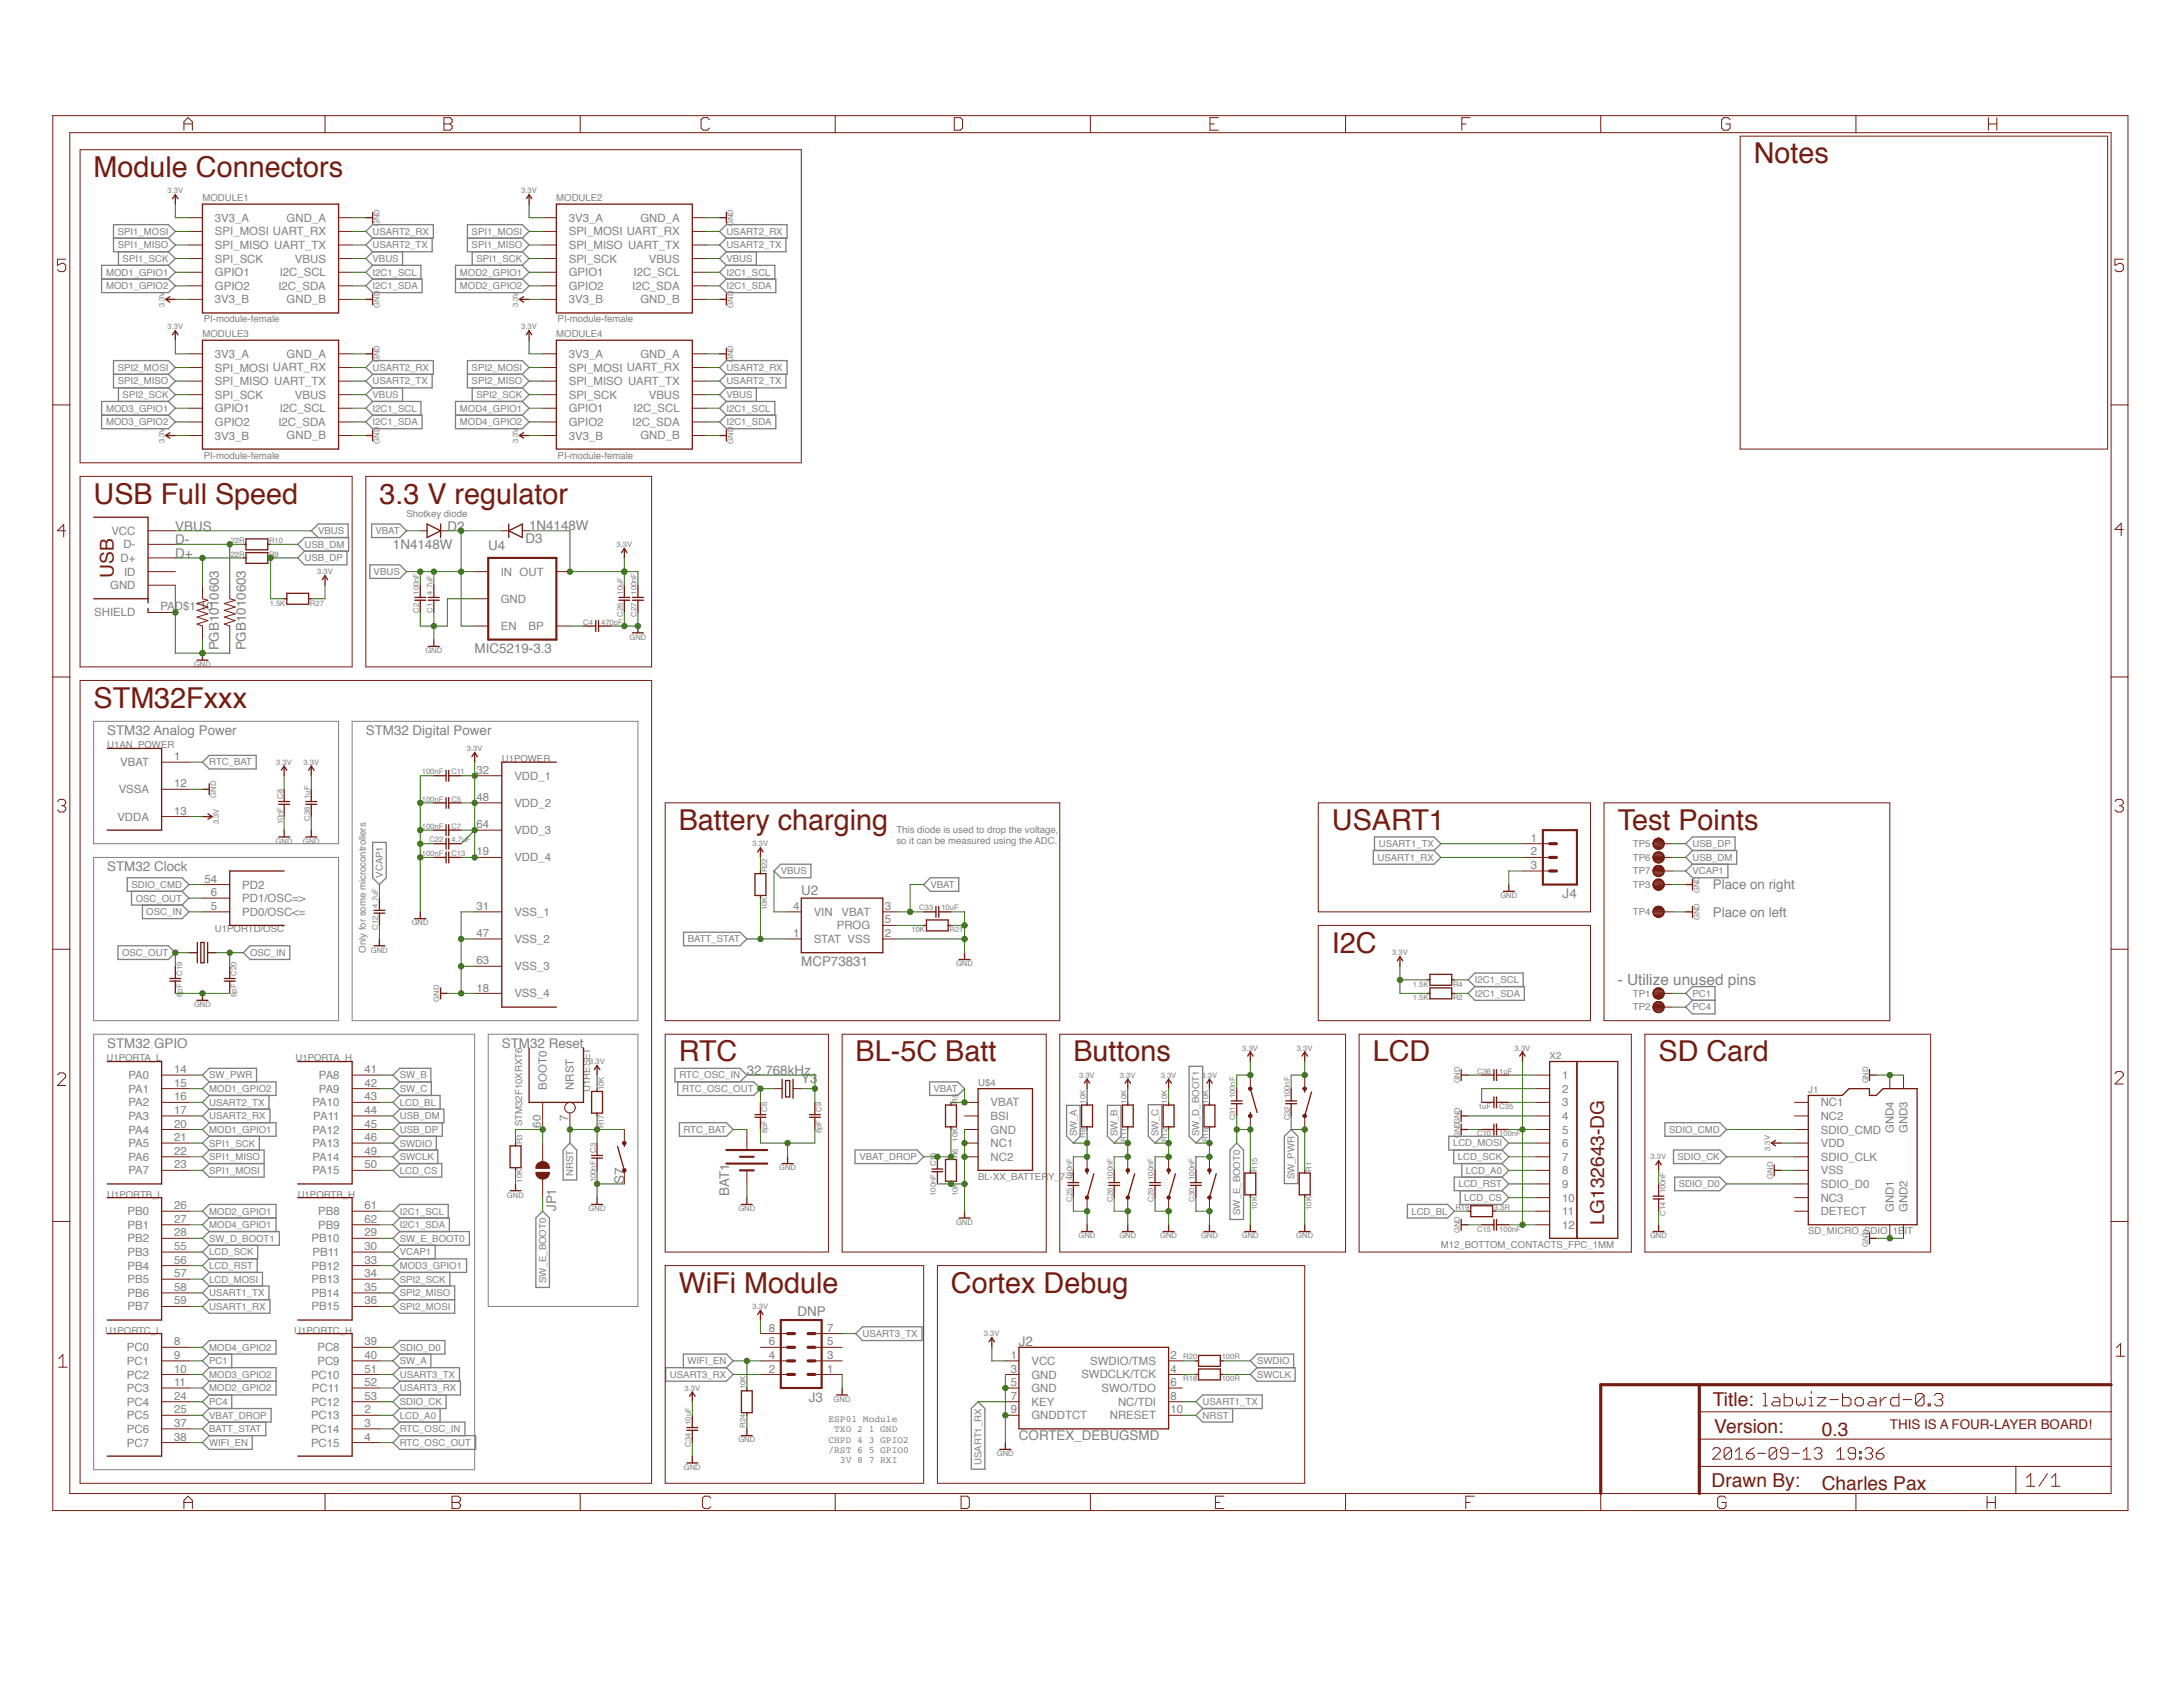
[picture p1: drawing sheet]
<svg xmlns="http://www.w3.org/2000/svg" width="279mm" height="216mm" viewBox="0 0 279 216" stroke-linecap="round" stroke-linejoin="round" font-family="sans-serif">
<defs><g id="words">
<g font-size="3.7" fill="#751c10">
<text x="12" y="22.6">Module Connectors</text>
<text x="224.5" y="20.9">Notes</text>
<text x="12" y="64.4">USB Full Speed</text>
<text x="48.6" y="64.4">3.3 V regulator</text>
<text x="12" y="90.6">STM32Fxxx</text>
<text x="86.9" y="106.2">Battery charging</text>
<text x="170.5" y="106.2">USART1</text>
<text x="207" y="106.2">Test Points</text>
<text x="170.5" y="121.9">I2C</text>
<text x="86.9" y="135.8">RTC</text>
<text x="109.5" y="135.8">BL-5C Batt</text>
<text x="137.4" y="135.8">Buttons</text>
<text x="175.7" y="135.8">LCD</text>
<text x="212.3" y="135.8">SD Card</text>
<text x="86.9" y="165.4">WiFi Module</text>
<text x="121.7" y="165.4">Cortex Debug</text>
</g>
<g font-size="2.5" fill="#751c10">
<text x="14.6" y="73.9" transform="rotate(-90 14.6 73.9)">USB</text>
<text x="205.3" y="156.7" transform="rotate(-90 205.3 156.7)">LG132643-DG</text>
<text x="219.2" y="179.9">Title:</text>
<text x="219.4" y="183.4">Version:</text>
<text x="233.2" y="183.7">0.3</text>
<text x="219.1" y="190.4">Drawn By:</text>
<text x="233.2" y="190.7">Charles Pax</text>
</g>
<text font-size="2" fill="#808080" x="207" y="126.1">- Utilize unused pins</text>
<g font-size="1.7" fill="#808080">
<text x="22.4" y="69.7">D-</text>
<text x="22.4" y="67.9">VBUS</text>
<text x="22.4" y="71.4">D+</text>
<text x="50.3" y="70.3">1N4148W</text>
<text x="57.3" y="67.9">D2</text>
<text x="62.5" y="70.4">U4</text>
<text x="67.3" y="69.5">D3</text>
<text x="67.7" y="67.8">1N4148W</text>
<text x="28" y="83.2" transform="rotate(-90 28 83.2)">PGB1010603</text>
<text x="31.5" y="83.2" transform="rotate(-90 31.5 83.2)">PGB1010603</text>
<text x="60.7" y="83.6">MIC5219-3.3</text>
<text x="13.7" y="94">STM32 Analog Power</text>
<text x="46.8" y="94">STM32 Digital Power</text>
<text x="13.7" y="111.5">STM32 Clock</text>
<text x="219.2" y="113.8">Place on right</text>
<text x="102.5" y="114.6">U2</text>
<text x="200" y="115">J4</text>
<text x="219.2" y="117.3">Place on left</text>
<text x="102.5" y="123.7">MCP73831</text>
<text x="13.7" y="134.1">STM32 GPIO</text>
<text x="64.2" y="134.1">STM32 Reset</text>
<text x="95.6" y="137.6">32.768kHz</text>
<text x="102.5" y="138.6">Y3</text>
<text x="71.2" y="155" transform="rotate(-90 71.2 155)">JP1</text>
<text x="79.9" y="151.5" transform="rotate(-90 79.9 151.5)">S7</text>
<text x="93.3" y="153.1" transform="rotate(-90 93.3 153.1)">BAT1</text>
<text x="102.1" y="168.4">DNP</text>
<text x="130.4" y="172.2">J2</text>
<text x="103.5" y="179.4">J3</text>
<text x="130.4" y="184.3">CORTEX_DEBUGSMD</text>
</g>
<text font-size="1.7" fill="#751c10" x="241.9" y="182.9">THIS IS A FOUR-LAYER BOARD!</text>
<g font-size="1.5" fill="#808080">
<text x="27.5" y="28.4">3V3_A</text>
<text x="36.7" y="28.4">GND_A</text>
<text x="72.8" y="28.4">3V3_A</text>
<text x="82" y="28.4">GND_A</text>
<text x="27.5" y="30.1">SPI_MOSI UART_RX</text>
<text x="27.5" y="31.9">SPI_MISO UART_TX</text>
<text x="27.5" y="33.6">SPI_SCK</text>
<text x="27.5" y="35.4">GPIO1</text>
<text x="35.8" y="35.3">I2C_SCL</text>
<text x="37.7" y="33.6">VBUS</text>
<text x="72.8" y="30.1">SPI_MOSI UART_RX</text>
<text x="72.8" y="31.9">SPI_MISO UART_TX</text>
<text x="72.8" y="33.6">SPI_SCK</text>
<text x="72.8" y="35.4">GPIO1</text>
<text x="81.1" y="35.3">I2C_SCL</text>
<text x="83" y="33.6">VBUS</text>
<text x="27.5" y="37.1">GPIO2</text>
<text x="27.5" y="38.8">3V3_B</text>
<text x="35.6" y="37.1">I2C_SDA</text>
<text x="36.7" y="38.8">GND_B</text>
<text x="72.8" y="37.1">GPIO2</text>
<text x="72.8" y="38.8">3V3_B</text>
<text x="80.9" y="37.1">I2C_SDA</text>
<text x="82" y="38.8">GND_B</text>
<text x="27.5" y="45.8">3V3_A</text>
<text x="27.5" y="47.5">SPI_MOSI UART_RX</text>
<text x="36.7" y="45.8">GND_A</text>
<text x="72.8" y="45.8">3V3_A</text>
<text x="72.8" y="47.5">SPI_MOSI UART_RX</text>
<text x="82" y="45.8">GND_A</text>
<text x="27.5" y="49.3">SPI_MISO UART_TX</text>
<text x="27.5" y="51">SPI_SCK</text>
<text x="27.5" y="52.8">GPIO1</text>
<text x="35.8" y="52.8">I2C_SCL</text>
<text x="37.7" y="51">VBUS</text>
<text x="72.8" y="49.3">SPI_MISO UART_TX</text>
<text x="72.8" y="51">SPI_SCK</text>
<text x="72.8" y="52.8">GPIO1</text>
<text x="81.1" y="52.8">I2C_SCL</text>
<text x="83" y="51">VBUS</text>
<text x="27.5" y="54.5">GPIO2</text>
<text x="27.5" y="56.3">3V3_B</text>
<text x="35.6" y="54.5">I2C_SDA</text>
<text x="36.7" y="56.2">GND_B</text>
<text x="72.8" y="54.5">GPIO2</text>
<text x="72.8" y="56.3">3V3_B</text>
<text x="80.9" y="54.5">I2C_SDA</text>
<text x="82" y="56.2">GND_B</text>
<text x="14.3" y="68.4">VCC</text>
<text x="15.4" y="71.9">D+</text>
<text x="15.8" y="70.2">D-</text>
<text x="14.1" y="75.4">GND</text>
<text x="15.9" y="73.7">ID</text>
<text x="64.1" y="73.7">IN OUT</text>
<text x="64.1" y="77.2">GND</text>
<text x="12.1" y="78.9">SHIELD</text>
<text x="20.5" y="78.1">PAD$1*10</text>
<text x="64.1" y="80.6">EN</text>
<text x="67.6" y="80.6">BP</text>
<text x="15.2" y="101.5">VSSA</text>
<text x="15.4" y="98">VBAT</text>
<text x="22.3" y="97.3">1</text>
<text x="22.3" y="100.8">12</text>
<text x="61" y="99">32</text>
<text x="65.8" y="99.8">VDD_1</text>
<text x="15" y="105">VDDA</text>
<text x="22.3" y="104.3">13</text>
<text x="61" y="102.5">48</text>
<text x="61" y="106">64</text>
<text x="65.8" y="103.3">VDD_2</text>
<text x="65.8" y="106.8">VDD_3</text>
<text x="195.9" y="107.7">1</text>
<text x="26.2" y="113">54</text>
<text x="31" y="113.7">PD2</text>
<text x="61" y="109.5">19</text>
<text x="65.8" y="110.2">VDD_4</text>
<text x="195.9" y="109.5">2</text>
<text x="195.9" y="111.2">3</text>
<text x="27" y="116.4">5</text>
<text x="27" y="114.7">6</text>
<text x="31" y="117.2">PD0/OSC&lt;=</text>
<text x="31" y="115.5">PD1/OSC=&gt;</text>
<text x="61" y="116.4">31</text>
<text x="61" y="119.9">47</text>
<text x="65.8" y="117.2">VSS_1</text>
<text x="101.5" y="119.9">1</text>
<text x="101.5" y="116.4">4</text>
<text x="104.1" y="117.2">VIN</text>
<text x="107.1" y="118.9">PROG</text>
<text x="107.7" y="117.2">VBAT</text>
<text x="113.2" y="118.2">5</text>
<text x="113.2" y="116.4">3</text>
<text x="113.2" y="119.9">2</text>
<text x="61" y="123.4">63</text>
<text x="65.8" y="120.7">VSS_2</text>
<text x="65.8" y="124.2">VSS_3</text>
<text x="104.1" y="120.7">STAT VSS</text>
<text x="61" y="126.9">18</text>
<text x="65.8" y="127.7">VSS_4</text>
<text x="22.3" y="137.3">14</text>
<text x="46.7" y="137.3">41</text>
<text x="16.4" y="138.1">PA0</text>
<text x="16.4" y="139.8">PA1</text>
<text x="16.4" y="141.6">PA2</text>
<text x="16.4" y="143.3">PA3</text>
<text x="22.3" y="139.1">15</text>
<text x="22.3" y="140.8">16</text>
<text x="22.3" y="142.6">17</text>
<text x="40" y="141.6">PA10</text>
<text x="40.1" y="143.3">PA11</text>
<text x="40.8" y="138.1">PA8</text>
<text x="40.8" y="139.8">PA9</text>
<text x="46.7" y="139.1">42</text>
<text x="46.7" y="140.8">43</text>
<text x="46.7" y="142.6">44</text>
<text x="70" y="139.5" transform="rotate(-90 70 139.5)">BOOT0</text>
<text x="72.7" y="143.5" transform="rotate(-90 72.7 143.5)">7</text>
<text x="73.5" y="139.5" transform="rotate(-90 73.5 139.5)">NRST</text>
<text x="126.8" y="143.3">BSI</text>
<text x="126.8" y="141.6">VBAT</text>
<text x="199.9" y="138.1">1</text>
<text x="199.9" y="139.8">2</text>
<text x="199.9" y="141.6">3</text>
<text x="199.9" y="143.3">4</text>
<text x="233" y="143.3">NC2</text>
<text x="233" y="141.6">NC1</text>
<text x="16.4" y="145.1">PA4</text>
<text x="16.4" y="146.8">PA5</text>
<text x="16.4" y="148.6">PA6</text>
<text x="22.3" y="144.3">20</text>
<text x="22.3" y="146">21</text>
<text x="22.3" y="147.8">22</text>
<text x="22.3" y="149.5">23</text>
<text x="40" y="145.1">PA12</text>
<text x="40" y="146.8">PA13</text>
<text x="40" y="148.6">PA14</text>
<text x="46.7" y="144.3">45</text>
<text x="46.7" y="146">46</text>
<text x="46.7" y="147.8">49</text>
<text x="46.7" y="149.5">50</text>
<text x="69.2" y="144.3" transform="rotate(-90 69.2 144.3)">60</text>
<text x="126.8" y="145.1">GND</text>
<text x="126.8" y="146.8">NC1</text>
<text x="126.8" y="148.6">NC2</text>
<text x="199.9" y="145.1">5</text>
<text x="199.9" y="146.8">6</text>
<text x="199.9" y="148.6">7</text>
<text x="233" y="145.1">SDIO_CMD</text>
<text x="233" y="148.6">SDIO_CLK</text>
<text x="233" y="146.8">VDD</text>
<text x="242.4" y="145" transform="rotate(-90 242.4 145)">GND4</text>
<text x="244.1" y="145" transform="rotate(-90 244.1 145)">GND3</text>
<text x="16.3" y="155.5">PB0</text>
<text x="16.4" y="150.3">PA7</text>
<text x="22.3" y="154.8">26</text>
<text x="40" y="150.3">PA15</text>
<text x="40.7" y="155.5">PB8</text>
<text x="46.7" y="154.8">61</text>
<text x="199.9" y="150.3">8</text>
<text x="199.9" y="152">9</text>
<text x="199.9" y="153.8">10</text>
<text x="199.9" y="155.5">11</text>
<text x="233" y="155.5">DETECT</text>
<text x="233" y="153.8">NC3</text>
<text x="233" y="152">SDIO_D0</text>
<text x="233" y="150.3">VSS</text>
<text x="242.4" y="155.1" transform="rotate(-90 242.4 155.1)">GND1</text>
<text x="244.1" y="155.1" transform="rotate(-90 244.1 155.1)">GND2</text>
<text x="16.3" y="157.3">PB1</text>
<text x="16.3" y="159">PB2</text>
<text x="16.3" y="160.7">PB3</text>
<text x="22.3" y="156.5">27</text>
<text x="22.3" y="158.2">28</text>
<text x="22.3" y="160">55</text>
<text x="22.3" y="161.7">56</text>
<text x="39.9" y="159">PB10</text>
<text x="40" y="160.7">PB11</text>
<text x="40.7" y="157.3">PB9</text>
<text x="46.7" y="156.5">62</text>
<text x="46.7" y="158.2">29</text>
<text x="46.7" y="160">30</text>
<text x="46.7" y="161.7">33</text>
<text x="199.9" y="157.3">12</text>
<text x="16.3" y="162.5">PB4</text>
<text x="16.3" y="164.2">PB5</text>
<text x="16.3" y="166">PB6</text>
<text x="16.3" y="167.7">PB7</text>
<text x="22.3" y="163.5">57</text>
<text x="22.3" y="165.2">58</text>
<text x="22.3" y="166.9">59</text>
<text x="39.9" y="162.5">PB12</text>
<text x="39.9" y="164.2">PB13</text>
<text x="39.9" y="166">PB14</text>
<text x="39.9" y="167.7">PB15</text>
<text x="46.7" y="163.5">34</text>
<text x="46.7" y="165.2">35</text>
<text x="46.7" y="166.9">36</text>
<text x="16.2" y="172.9">PC0</text>
<text x="22.3" y="172.2">8</text>
<text x="22.3" y="173.9">9</text>
<text x="40.6" y="172.9">PC8</text>
<text x="46.7" y="172.2">39</text>
<text x="46.7" y="173.9">40</text>
<text x="98.4" y="173.9">4</text>
<text x="98.4" y="172.2">6</text>
<text x="98.4" y="170.4">8</text>
<text x="105.9" y="173.9">3</text>
<text x="105.9" y="172.2">5</text>
<text x="105.9" y="170.4">7</text>
<text x="129.4" y="173.9">1</text>
<text x="149.8" y="173.9">2</text>
<text x="16.2" y="174.7">PC1</text>
<text x="16.2" y="176.4">PC2</text>
<text x="16.2" y="178.2">PC3</text>
<text x="16.2" y="179.9">PC4</text>
<text x="22.3" y="175.7">10</text>
<text x="22.3" y="177.4">11</text>
<text x="22.3" y="179.1">24</text>
<text x="39.8" y="176.4">PC10</text>
<text x="39.8" y="179.9">PC12</text>
<text x="39.9" y="178.2">PC11</text>
<text x="40.6" y="174.7">PC9</text>
<text x="46.7" y="175.7">51</text>
<text x="46.7" y="177.4">52</text>
<text x="46.7" y="179.1">53</text>
<text x="98.4" y="175.7">2</text>
<text x="105.9" y="175.7">1</text>
<text x="129.4" y="175.7">3</text>
<text x="129.4" y="177.4">5</text>
<text x="129.4" y="179.1">7</text>
<text x="132" y="174.7">VCC</text>
<text x="132" y="176.4">GND</text>
<text x="132" y="178.2">GND</text>
<text x="132" y="179.9">KEY</text>
<text x="138.4" y="176.4">SWDCLK/TCK</text>
<text x="139.5" y="174.7">SWDIO/TMS</text>
<text x="141" y="178.2">SWO/TDO</text>
<text x="143.1" y="179.9">NC/TDI</text>
<text x="149.8" y="179.1">8</text>
<text x="149.8" y="177.4">6</text>
<text x="149.8" y="175.7">4</text>
<text x="16.2" y="181.6">PC5</text>
<text x="16.2" y="183.4">PC6</text>
<text x="16.2" y="185.1">PC7</text>
<text x="22.3" y="180.9">25</text>
<text x="22.3" y="182.6">37</text>
<text x="22.3" y="184.4">38</text>
<text x="39.8" y="181.6">PC13</text>
<text x="39.8" y="183.4">PC14</text>
<text x="39.8" y="185.1">PC15</text>
<text x="46.7" y="180.9">2</text>
<text x="46.7" y="182.6">3</text>
<text x="46.7" y="184.4">4</text>
<text x="129.4" y="180.9">9</text>
<text x="132" y="181.6">GNDDTCT</text>
<text x="142" y="181.6">NRESET</text>
<text x="149.8" y="180.9">10</text>
</g>
<g font-size="1.2" fill="#808080">
<text x="25.9" y="25.8">MODULE1</text>
<text x="71.2" y="25.8">MODULE2</text>
<text x="13.6" y="35.3">MOD1_GPIO1</text>
<text x="15.1" y="31.8">SPI1_MISO</text>
<text x="15.1" y="30">SPI1_MOSI</text>
<text x="15.7" y="33.5">SPI1_SCK</text>
<text x="47.7" y="33.5">VBUS</text>
<text x="47.7" y="31.8">USART2_TX</text>
<text x="47.7" y="30">USART2_RX</text>
<text x="47.7" y="35.3">I2C1_SCL</text>
<text x="58.9" y="35.3">MOD2_GPIO1</text>
<text x="60.4" y="31.8">SPI1_MISO</text>
<text x="60.4" y="30">SPI1_MOSI</text>
<text x="61" y="33.5">SPI1_SCK</text>
<text x="93" y="33.5">VBUS</text>
<text x="93" y="31.8">USART2_TX</text>
<text x="93" y="30">USART2_RX</text>
<text x="93" y="35.3">I2C1_SCL</text>
<text x="13.6" y="37">MOD1_GPIO2</text>
<text x="26.1" y="41.3">PI-module-female</text>
<text x="47.7" y="37">I2C1_SDA</text>
<text x="58.9" y="37">MOD2_GPIO2</text>
<text x="71.4" y="41.3">PI-module-female</text>
<text x="93" y="37">I2C1_SDA</text>
<text x="15.1" y="47.5">SPI2_MOSI</text>
<text x="25.9" y="43.2">MODULE3</text>
<text x="47.7" y="47.5">USART2_RX</text>
<text x="60.4" y="47.5">SPI2_MOSI</text>
<text x="71.2" y="43.2">MODULE4</text>
<text x="93" y="47.5">USART2_RX</text>
<text x="13.6" y="52.7">MOD3_GPIO1</text>
<text x="15.1" y="49.2">SPI2_MISO</text>
<text x="15.7" y="50.9">SPI2_SCK</text>
<text x="47.7" y="50.9">VBUS</text>
<text x="47.7" y="49.2">USART2_TX</text>
<text x="47.7" y="52.7">I2C1_SCL</text>
<text x="58.9" y="52.7">MOD4_GPIO1</text>
<text x="60.4" y="49.2">SPI2_MISO</text>
<text x="61" y="50.9">SPI2_SCK</text>
<text x="93" y="50.9">VBUS</text>
<text x="93" y="49.2">USART2_TX</text>
<text x="93" y="52.7">I2C1_SCL</text>
<text x="13.6" y="54.4">MOD3_GPIO2</text>
<text x="26.1" y="58.7">PI-module-female</text>
<text x="47.7" y="54.4">I2C1_SDA</text>
<text x="58.9" y="54.4">MOD4_GPIO2</text>
<text x="71.4" y="58.7">PI-module-female</text>
<text x="93" y="54.4">I2C1_SDA</text>
<text x="39" y="70.1">USB_DM</text>
<text x="39" y="71.8">USB_DP</text>
<text x="40.7" y="68.4">VBUS</text>
<text x="48.1" y="68.4">VBAT</text>
<text x="52" y="66.2">Shotkey diode</text>
<text x="47.8" y="73.6">VBUS</text>
<text x="13.7" y="95.8">U1AN_POWER</text>
<text x="26.8" y="98">RTC_BAT</text>
<text x="64.2" y="97.5">U1POWER</text>
<text x="114.7" y="106.7">This diode is used to drop the voltage,</text>
<text x="114.7" y="108">so it can be measured using the ADC.</text>
<text x="16.8" y="113.6">SDIO_CMD</text>
<text x="49" y="112.3" transform="rotate(-90 49 112.3)">VCAP1</text>
<text x="99.9" y="111.9">VBUS</text>
<text x="119.1" y="113.6">VBAT</text>
<text x="176.3" y="110.2">USART1_RX</text>
<text x="176.5" y="108.4">USART1_TX</text>
<text x="209" y="113.6">TP3</text>
<text x="209" y="108.4">TP5</text>
<text x="209" y="110.2">TP6</text>
<text x="209" y="111.9">TP7</text>
<text x="216.6" y="110.2">USB_DM</text>
<text x="216.6" y="108.4">USB_DP</text>
<text x="216.6" y="111.9">VCAP1</text>
<text x="17.4" y="115.4">OSC_OUT</text>
<text x="18.7" y="117.1">OSC_IN</text>
<text x="27.5" y="119.3">U1PORTD/OSC</text>
<text x="209" y="117.1">TP4</text>
<text x="15.6" y="122.3">OSC_OUT</text>
<text x="32" y="122.3">OSC_IN</text>
<text x="46.8" y="121.9" transform="rotate(-90 46.8 121.9)">Only for some microcontrollers</text>
<text x="88" y="120.6">BATT_STAT</text>
<text x="188.8" y="125.8">I2C1_SCL</text>
<text x="188.8" y="127.6">I2C1_SDA</text>
<text x="209" y="127.6">TP1</text>
<text x="209" y="129.3">TP2</text>
<text x="216.6" y="129.3">PC4</text>
<text x="216.6" y="127.6">PC1</text>
<text x="13.6" y="135.8">U1PORTA_L</text>
<text x="37.8" y="135.8">U1PORTA_H</text>
<text x="198.3" y="135.5">X2</text>
<text x="26.8" y="141.5">USART2_TX</text>
<text x="26.8" y="143.2">USART2_RX</text>
<text x="26.8" y="138">SW_PWR</text>
<text x="26.8" y="139.8">MOD1_GPIO2</text>
<text x="51.2" y="138">SW_B</text>
<text x="51.2" y="139.8">SW_C</text>
<text x="51.2" y="141.5">LCD_BL</text>
<text x="51.2" y="143.2">USB_DM</text>
<text x="75.5" y="139.8" transform="rotate(-90 75.5 139.8)">U1RESET</text>
<text x="87" y="138">RTC_OSC_IN</text>
<text x="87.3" y="139.8">RTC_OSC_OUT</text>
<text x="119.5" y="139.8">VBAT</text>
<text x="125.2" y="139">U$4</text>
<text x="231.4" y="139.8">J1</text>
<text x="26.8" y="146.7">SPI1_SCK</text>
<text x="26.8" y="148.5">SPI1_MISO</text>
<text x="26.8" y="145">MOD1_GPIO1</text>
<text x="51.2" y="146.7">SWDIO</text>
<text x="51.2" y="145">USB_DP</text>
<text x="51.2" y="148.5">SWCLK</text>
<text x="66.8" y="144.1" transform="rotate(-90 66.8 144.1)">STM32F10XRXT6</text>
<text x="87.5" y="145">RTC_BAT</text>
<text x="110" y="148.5">VBAT_DROP</text>
<text x="137.8" y="145.4" transform="rotate(-90 137.8 145.4)">SW_A</text>
<text x="143" y="145.4" transform="rotate(-90 143 145.4)">SW_B</text>
<text x="148.3" y="145.4" transform="rotate(-90 148.3 145.4)">SW_C</text>
<text x="153.5" y="145.4" transform="rotate(-90 153.5 145.4)">SW_D_BOOT1</text>
<text x="186" y="146.7">LCD_MOSI</text>
<text x="186.6" y="148.5">LCD_SCK</text>
<text x="213.6" y="145">SDIO_CMD</text>
<text x="214.7" y="148.5">SDIO_CK</text>
<text x="13.7" y="153.3">U1PORTB_L</text>
<text x="26.8" y="150.2">SPI1_MOSI</text>
<text x="26.8" y="155.4">MOD2_GPIO1</text>
<text x="38.1" y="153.3">U1PORTB_H</text>
<text x="51.2" y="155.4">I2C1_SCL</text>
<text x="51.2" y="150.2">LCD_CS</text>
<text x="73.4" y="150.5" transform="rotate(-90 73.4 150.5)">NRST</text>
<text x="125.2" y="151">BL-XX_BATTERY_7-7</text>
<text x="158.7" y="155.5" transform="rotate(-90 158.7 155.5)">SW_E_BOOT0</text>
<text x="165.7" y="150.9" transform="rotate(-90 165.7 150.9)">SW_PWR</text>
<text x="180.6" y="155.4">LCD_BL</text>
<text x="186.7" y="151.9">LCD_RST</text>
<text x="187.4" y="153.7">LCD_CS</text>
<text x="187.6" y="150.2">LCD_A0</text>
<text x="214.9" y="151.9">SDIO_D0</text>
<text x="26.8" y="157.2">MOD4_GPIO1</text>
<text x="26.8" y="158.9">SW_D_BOOT1</text>
<text x="26.8" y="160.7">LCD_SCK</text>
<text x="51.2" y="158.9">SW_E_BOOT0</text>
<text x="51.2" y="157.2">I2C1_SDA</text>
<text x="51.2" y="160.7">VCAP1</text>
<text x="184.4" y="159.7">M12_BOTTOM_CONTACTS_FPC_1MM</text>
<text x="231.4" y="158">SD_MICRO_SDIO_1BIT</text>
<text x="26.8" y="165.9">USART1_TX</text>
<text x="26.8" y="167.6">USART1_RX</text>
<text x="26.8" y="162.4">LCD_RST</text>
<text x="26.8" y="164.1">LCD_MOSI</text>
<text x="51.2" y="162.4">MOD3_GPIO1</text>
<text x="51.2" y="164.1">SPI2_SCK</text>
<text x="51.2" y="165.9">SPI2_MISO</text>
<text x="51.2" y="167.6">SPI2_MOSI</text>
<text x="69.9" y="164.2" transform="rotate(-90 69.9 164.2)">SW_E_BOOT0</text>
<text x="13.5" y="170.7">U1PORTC_L</text>
<text x="26.8" y="172.9">MOD4_GPIO2</text>
<text x="37.7" y="170.7">U1PORTC_H</text>
<text x="51.2" y="172.9">SDIO_D0</text>
<text x="110.4" y="171.1">USART3_TX</text>
<text x="26.8" y="176.3">MOD3_GPIO2</text>
<text x="26.8" y="178.1">MOD2_GPIO2</text>
<text x="26.8" y="179.8">PC4</text>
<text x="26.8" y="174.6">PC1</text>
<text x="51.2" y="174.6">SW_A</text>
<text x="51.2" y="176.3">USART3_TX</text>
<text x="51.2" y="178.1">USART3_RX</text>
<text x="51.2" y="179.8">SDIO_CK</text>
<text x="85.7" y="176.3">USART3_RX</text>
<text x="88" y="174.6">WIFI_EN</text>
<text x="153.9" y="179.8">USART1_TX</text>
<text x="160.9" y="174.6">SWDIO</text>
<text x="160.9" y="176.3">SWCLK</text>
<text x="26.8" y="185">WIFI_EN</text>
<text x="26.8" y="183.3">BATT_STAT</text>
<text x="26.8" y="181.6">VBAT_DROP</text>
<text x="51.2" y="181.6">LCD_A0</text>
<text x="51.2" y="183.3">RTC_OSC_IN</text>
<text x="51.2" y="185">RTC_OSC_OUT</text>
<text x="106" y="182">ESP01 Module</text>
<text x="106" y="184.6">CHPD 4 3 GPIO2</text>
<text x="106" y="185.9">/RST 6 5 GPIO0</text>
<text x="106.8" y="183.3">TXO 2 1 GND</text>
<text x="153.9" y="181.6">NRST</text>
<text x="107.5" y="187.2">3V 8 7 RXI</text>
<text x="125.6" y="187.5" transform="rotate(-90 125.6 187.5)">USART1_RX</text>
</g>
<g font-size="1" fill="#808080">
<text x="21.4" y="24.7">3.3V</text>
<text x="48.6" y="28.9" transform="rotate(-90 48.6 28.9)">GND</text>
<text x="66.7" y="24.7">3.3V</text>
<text x="93.8" y="28.9" transform="rotate(-90 93.8 28.9)">GND</text>
<text x="21" y="39.3" transform="rotate(-90 21 39.3)">3.3V</text>
<text x="48.6" y="39.4" transform="rotate(-90 48.6 39.4)">GND</text>
<text x="66.3" y="39.3" transform="rotate(-90 66.3 39.3)">3.3V</text>
<text x="93.8" y="39.4" transform="rotate(-90 93.8 39.4)">GND</text>
<text x="21.4" y="42.1">3.3V</text>
<text x="48.6" y="46.4" transform="rotate(-90 48.6 46.4)">GND</text>
<text x="66.7" y="42.1">3.3V</text>
<text x="93.8" y="46.4" transform="rotate(-90 93.8 46.4)">GND</text>
<text x="21" y="56.7" transform="rotate(-90 21 56.7)">3.3V</text>
<text x="48.6" y="56.8" transform="rotate(-90 48.6 56.8)">GND</text>
<text x="66.3" y="56.7" transform="rotate(-90 66.3 56.7)">3.3V</text>
<text x="93.8" y="56.8" transform="rotate(-90 93.8 56.8)">GND</text>
<text x="29.5" y="71.2">22R</text>
<text x="29.5" y="69.5">22R</text>
<text x="34.4" y="71.2">R9</text>
<text x="34.4" y="69.5">R10</text>
<text x="78.9" y="70">3.3V</text>
<text x="34.5" y="77.5">1.5K</text>
<text x="39.7" y="77.5">R27</text>
<text x="40.6" y="73.5">3.3V</text>
<text x="53.6" y="76.1" transform="rotate(-90 53.6 76.1)">100nF</text>
<text x="55.3" y="76.1" transform="rotate(-90 55.3 76.1)">4.7uF</text>
<text x="79.7" y="76.1" transform="rotate(-90 79.7 76.1)">10uF</text>
<text x="81.5" y="76.1" transform="rotate(-90 81.5 76.1)">100nF</text>
<text x="53.6" y="78.4" transform="rotate(-90 53.6 78.4)">C2</text>
<text x="54.4" y="83.6">GND</text>
<text x="55.3" y="78.4" transform="rotate(-90 55.3 78.4)">C1</text>
<text x="74.6" y="79.9">C4</text>
<text x="76.9" y="79.9">470pF</text>
<text x="79.7" y="78.9" transform="rotate(-90 79.7 78.9)">C26</text>
<text x="80.6" y="81.9">GND</text>
<text x="81.5" y="78.9" transform="rotate(-90 81.5 78.9)">C27</text>
<text x="24.8" y="85.3">GND</text>
<text x="35.4" y="97.9">3.3V</text>
<text x="38.8" y="97.9">3.3V</text>
<text x="54" y="99.1">100nF</text>
<text x="57.8" y="99.1">C11</text>
<text x="59.7" y="96.1">3.3V</text>
<text x="27.7" y="102.1" transform="rotate(-90 27.7 102.1)">GND</text>
<text x="28" y="105.5" transform="rotate(-90 28 105.5)">3.3V</text>
<text x="35.3" y="108">GND</text>
<text x="36.2" y="105.5" transform="rotate(-90 36.2 105.5)">10nF</text>
<text x="36.2" y="102.2" transform="rotate(-90 36.2 102.2)">C8</text>
<text x="38.8" y="108">GND</text>
<text x="39.7" y="105.1" transform="rotate(-90 39.7 105.1)">C38</text>
<text x="39.7" y="102.2" transform="rotate(-90 39.7 102.2)">1uF</text>
<text x="54" y="102.6">100nF</text>
<text x="54" y="106.1">100nF</text>
<text x="55" y="107.8">C22</text>
<text x="57.8" y="107.8">4.7uF</text>
<text x="57.8" y="102.6">C5</text>
<text x="57.8" y="106.1">C7</text>
<text x="54" y="109.5">100nF</text>
<text x="57.8" y="109.5">C13</text>
<text x="96.3" y="108.3">3.3V</text>
<text x="98.2" y="111.6" transform="rotate(-90 98.2 111.6)">R22</text>
<text x="48.4" y="119" transform="rotate(-90 48.4 119)">C12</text>
<text x="48.4" y="116.2" transform="rotate(-90 48.4 116.2)">4.7uF</text>
<text x="52.7" y="118.4">GND</text>
<text x="98.2" y="116.5" transform="rotate(-90 98.2 116.5)">10K</text>
<text x="116.7" y="119.3">10K</text>
<text x="117.7" y="116.5">C33</text>
<text x="120.5" y="116.5">10uF</text>
<text x="121.5" y="119.3">R21</text>
<text x="192" y="114.9">GND</text>
<text x="217.5" y="117.8" transform="rotate(-90 217.5 117.8)">GND</text>
<text x="217.5" y="114.3" transform="rotate(-90 217.5 114.3)">GND</text>
<text x="23.3" y="124.9" transform="rotate(-90 23.3 124.9)">C19</text>
<text x="30.3" y="124.9" transform="rotate(-90 30.3 124.9)">C20</text>
<text x="47.5" y="121.9">GND</text>
<text x="122.4" y="123.7">GND</text>
<text x="178.2" y="122.3">3.3V</text>
<text x="23.3" y="127.6" transform="rotate(-90 23.3 127.6)">8pF</text>
<text x="24.8" y="128.9">GND</text>
<text x="30.3" y="127.6" transform="rotate(-90 30.3 127.6)">8pF</text>
<text x="56.2" y="128.2" transform="rotate(-90 56.2 128.2)">GND</text>
<text x="180.8" y="128">1.5K</text>
<text x="180.8" y="126.3">1.5K</text>
<text x="186" y="128">R2</text>
<text x="186" y="126.3">R4</text>
<text x="75.4" y="136.2">3.3V</text>
<text x="138.1" y="137.9">3.3V</text>
<text x="143.3" y="137.9">3.3V</text>
<text x="148.6" y="137.9">3.3V</text>
<text x="153.8" y="137.9">3.3V</text>
<text x="159" y="134.4">3.3V</text>
<text x="166" y="134.4">3.3V</text>
<text x="189.1" y="137.4">C36</text>
<text x="191.9" y="137.4">1uF</text>
<text x="193.9" y="134.4">3.3V</text>
<text x="77.3" y="139.5" transform="rotate(-90 77.3 139.5)">10K</text>
<text x="98.2" y="142.3" transform="rotate(-90 98.2 142.3)">C6</text>
<text x="105.2" y="142.3" transform="rotate(-90 105.2 142.3)">C9</text>
<text x="122.6" y="141.2" transform="rotate(-90 122.6 141.2)">R5</text>
<text x="138.9" y="141.2" transform="rotate(-90 138.9 141.2)">10K</text>
<text x="144.2" y="141.2" transform="rotate(-90 144.2 141.2)">10K</text>
<text x="149.4" y="141.2" transform="rotate(-90 149.4 141.2)">10K</text>
<text x="154.6" y="141.2" transform="rotate(-90 154.6 141.2)">10K</text>
<text x="158.1" y="143.4" transform="rotate(-90 158.1 143.4)">C31</text>
<text x="158.1" y="140.5" transform="rotate(-90 158.1 140.5)">100nF</text>
<text x="165.1" y="143.4" transform="rotate(-90 165.1 143.4)">C32</text>
<text x="165.1" y="140.5" transform="rotate(-90 165.1 140.5)">100nF</text>
<text x="186.8" y="138.7" transform="rotate(-90 186.8 138.7)">GND</text>
<text x="189.2" y="141.9">1uF</text>
<text x="191.9" y="141.9">C35</text>
<text x="239.1" y="138.7" transform="rotate(-90 239.1 138.7)">GND</text>
<text x="66.8" y="146.5" transform="rotate(-90 66.8 146.5)">R3</text>
<text x="76.2" y="147.5" transform="rotate(-90 76.2 147.5)">C3</text>
<text x="77.3" y="144.4" transform="rotate(-90 77.3 144.4)">R17</text>
<text x="98.2" y="145" transform="rotate(-90 98.2 145)">8pF</text>
<text x="99.7" y="149.8">GND</text>
<text x="105.2" y="145" transform="rotate(-90 105.2 145)">8pF</text>
<text x="119.8" y="149.3" transform="rotate(-90 119.8 149.3)">C16</text>
<text x="122.6" y="148.2" transform="rotate(-90 122.6 148.2)">R6</text>
<text x="122.6" y="146.1" transform="rotate(-90 122.6 146.1)">10K</text>
<text x="138.9" y="145.6" transform="rotate(-90 138.9 145.6)">R8</text>
<text x="144.2" y="146.1" transform="rotate(-90 144.2 146.1)">R11</text>
<text x="149.4" y="146.2" transform="rotate(-90 149.4 146.2)">R12</text>
<text x="154.6" y="146.2" transform="rotate(-90 154.6 146.2)">R16</text>
<text x="160.9" y="149.9" transform="rotate(-90 160.9 149.9)">R15</text>
<text x="167.9" y="149.9" transform="rotate(-90 167.9 149.9)">R1</text>
<text x="186.8" y="145.6" transform="rotate(-90 186.8 145.6)">GNDGND</text>
<text x="189.1" y="145.4">C10</text>
<text x="191.9" y="145.4">100nF</text>
<text x="211.3" y="148.4">3.3V</text>
<text x="226.6" y="147.3" transform="rotate(-90 226.6 147.3)">3.3V</text>
<text x="64.9" y="153.3">GND</text>
<text x="66.8" y="151.3" transform="rotate(-90 66.8 151.3)">10K</text>
<text x="75.3" y="155">GND</text>
<text x="76.2" y="151.3" transform="rotate(-90 76.2 151.3)">100nF</text>
<text x="94.5" y="155">GND</text>
<text x="119.8" y="153" transform="rotate(-90 119.8 153)">100nF</text>
<text x="122.6" y="153.1" transform="rotate(-90 122.6 153.1)">10K</text>
<text x="137.2" y="153.8" transform="rotate(-90 137.2 153.8)">C25</text>
<text x="137.2" y="151" transform="rotate(-90 137.2 151)">100nF</text>
<text x="142.4" y="153.8" transform="rotate(-90 142.4 153.8)">C28</text>
<text x="142.4" y="151" transform="rotate(-90 142.4 151)">100nF</text>
<text x="147.7" y="153.8" transform="rotate(-90 147.7 153.8)">C29</text>
<text x="147.7" y="151" transform="rotate(-90 147.7 151)">100nF</text>
<text x="152.9" y="153.8" transform="rotate(-90 152.9 153.8)">C30</text>
<text x="152.9" y="151" transform="rotate(-90 152.9 151)">100nF</text>
<text x="160.9" y="154.8" transform="rotate(-90 160.9 154.8)">10K</text>
<text x="167.9" y="154.8" transform="rotate(-90 167.9 154.8)">10K</text>
<text x="186.3" y="154.8">R19</text>
<text x="191.2" y="154.8">3.3R</text>
<text x="213.1" y="155.6" transform="rotate(-90 213.1 155.6)">C14</text>
<text x="213.1" y="152.7" transform="rotate(-90 213.1 152.7)">100nF</text>
<text x="226.9" y="150.9" transform="rotate(-90 226.9 150.9)">GND</text>
<text x="122.4" y="156.7">GND</text>
<text x="138" y="158.5">GND</text>
<text x="143.3" y="158.5">GND</text>
<text x="148.5" y="158.5">GND</text>
<text x="153.7" y="158.5">GND</text>
<text x="158.9" y="158.5">GND</text>
<text x="165.9" y="158.5">GND</text>
<text x="186.8" y="157.8" transform="rotate(-90 186.8 157.8)">GND</text>
<text x="189.1" y="157.6">C15</text>
<text x="191.9" y="157.6">100nF</text>
<text x="211.2" y="158.5">GND</text>
<text x="239.1" y="159.6" transform="rotate(-90 239.1 159.6)">GND</text>
<text x="96.3" y="167.5">3.3V</text>
<text x="125.9" y="171">3.3V</text>
<text x="151.5" y="174">R20</text>
<text x="156.4" y="174">100R</text>
<text x="87.6" y="178">3.3V</text>
<text x="95.4" y="177.8" transform="rotate(-90 95.4 177.8)">10K</text>
<text x="106.7" y="179.4">GND</text>
<text x="151.5" y="176.8">R18</text>
<text x="156.4" y="176.8">100R</text>
<text x="88.4" y="185.2" transform="rotate(-90 88.4 185.2)">C34</text>
<text x="88.4" y="182.3" transform="rotate(-90 88.4 182.3)">10uF</text>
<text x="94.5" y="184.6">GND</text>
<text x="95.4" y="182.7" transform="rotate(-90 95.4 182.7)">R24</text>
<text x="87.5" y="188.1">GND</text>
<text x="127.6" y="186.4">GND</text>
</g>
</g></defs>
<path d="M12 92.3h31.3v15.7h-31.3zM45.1 92.3h36.5v38.3h-36.5zM12 109.7h31.3v20.9h-31.3zM12 132.4h48.8v55.7h-48.8zM62.5 132.4h19.1v34.8h-19.1z" fill="none" stroke="#808080" stroke-width=".13"/>
<g fill="none" stroke="#808080" stroke-width=".17">
<path d="M13 35.7h8.6M14.5 30.5h7.1M15.2 32.2v1.8M21.6 30.5l.8-.9-.8-.9h-7.1v3.5h7.1M21.6 34h-8.6v3.4h8.6l.8-.8-.8-.9M21.6 32.2l.8 .9-.8 .9M21.6 30.5l.8 .9-.8 .8M21.6 34l.8 .8-.8 .9M47.7 34h6.2v1.7M47.7 35.7h6.3v1.7h-6.3l-.9-.8zM47.7 34l-.9 .8 .9 .9M47.7 28.7h7.8v1.8h-7.8l-.9-.9z"/>
<path d="M47.7 30.5l-.9 .9 .9 .8M47.7 32.2l-.9 .9 .9 .9M51.5 32.2v1.8M55.3 30.5v1.7h-7.6M58.3 35.7h8.5M59.8 30.5h7M60.4 32.2v1.8M66.8 32.2l.9 .9-.9 .9M66.8 34h-8.5v3.4h8.5l.9-.8-.9-.9M66.8 34l.9 .8-.9 .9M66.8 30.5l.9-.9-.9-.9h-7v3.5h7M66.8 30.5l.9 .9-.9 .8"/>
<path d="M93 34h6.2v1.7M93 32.2l-.9 .9 .9 .9M93 30.5l-.9 .9 .9 .8M93 35.7h6.3v1.7h-6.3l-.9-.8zM93 34l-.9 .8 .9 .9M93 28.7h7.7v1.8h-7.7l-.9-.9zM96.8 32.2v1.8M100.6 30.5v1.7h-7.6M13 53.1h8.6M14.5 47.9h7.1M15.2 49.6v1.8M21.6 47.9l.8-.9-.8-.9h-7.1v3.5h7.1"/>
<path d="M21.6 51.4h-8.6v3.5h8.6l.8-.9-.8-.9M21.6 51.4l.8 .8-.8 .9M21.6 49.6l.8 .9-.8 .9M21.6 47.9l.8 .9-.8 .8M46.8 54l.9-.9h6.3v1.8h-6.3zM47.7 49.6l-.9 .9 .9 .9M47.7 51.4h6.2v1.7M47.7 46.1h7.8v1.8h-7.8l-.9-.9zM47.7 51.4l-.9 .8 .9 .9M47.7 47.9l-.9 .9 .9 .8M51.5 49.6v1.8M55.3 47.9v1.7h-7.6"/>
<path d="M58.3 53.1h8.5M59.8 47.9h7M60.4 49.6v1.8M66.8 49.6l.9 .9-.9 .9M66.8 51.4h-8.5v3.5h8.5l.9-.9-.9-.9M66.8 51.4l.9 .8-.9 .9M66.8 47.9l.9-.9-.9-.9h-7v3.5h7M66.8 47.9l.9 .9-.9 .8M93 46.1h7.7v1.8h-7.7l-.9-.9zM93 51.4h6.2v1.7M93 49.6l-.9 .9 .9 .9M93 47.9l-.9 .9 .9 .8"/>
<path d="M93 53.1h6.3v1.8h-6.3l-.9-.9zM93 51.4l-.9 .8 .9 .9M96.8 49.6v1.8M100.6 47.9v1.7h-7.6M38.1 69.7l.9-.9h5.6v1.7h-5.6zM39 70.5l-.9 .9 .9 .9h5.4v-1.8M40.7 68.8l-.9-.9 .9-.8h3.9v1.7M47.3 72.3h3.9l.8 .9-.8 .8h-3.9zM47.6 67.1h3.6l.8 .8-.8 .9h-3.6zM25.9 97.5l.9-.8h6v1.7h-6zM16.3 112.3h7l.9 .9-.9 .9h-7zM16.8 114.1v1.7h6.5"/>
<path d="M18.2 115.8v1.8h5.1l.9-.9-.9-.9M23.3 114.1l.9 .8-.9 .9M47.7 107.8h1.7v4.5l-.8 .9-.9-.9zM87.5 119.3h7.2l.9 .9-.9 .8h-7.2zM99.1 111.5l.8-.9h3.9v1.7h-3.9zM119.1 112.3h3.6v1.8h-3.6l-.9-.9zM175.8 108.8h7.7l.9 .9-.9 .9h-7.7zM175.9 108.8v-1.7h7.6l.9 .9-.9 .8M216.6 108.8h5.7v1.8h-5.7M216.6 108.8l-.8-.8 .8-.9h5.5v1.7M216.6 108.8l-.8 .9 .8 .9M216.6 110.6l-.8 .9 .8 .8h4.6v-1.7"/>
<path d="M15.1 121h6.5l.8 .9-.8 .9h-6.5zM26.8 138.5h8.5v1.7h-8.5M26.8 138.5l-.9 .8 .9 .9M26.8 138.5l-.9-.9 .9-.9h6v1.8M32 121h5.1v1.8h-5.1l-.9-.9zM51.2 138.5l-.9-.9 .9-.9h3.9v1.8M51.2 138.5h4v1.7M51.2 138.5l-.9 .8 .9 .9M86.7 138.5v1.7h9.8l.8-.9-.8-.8h-10.1v-1.8h8.3l.9 .9-.9 .9M119 138.5h3.6l.8 .8-.8 .9h-3.6zM152.2 136.5h1.7v8.9l-.8 .9-.9-.9zM188.8 126.3l-.9-.9 .9-.9h6.2v1.8"/>
<path d="M188.8 126.3h6.3v1.7h-6.3l-.9-.9zM215.8 127.1l.8-.8h2.9v3.5h-2.9l-.8-.9 .8-.9zM216.6 128h2.9M26.8 157.6h9v1.8h-9M26.8 157.6l-.9 .9 .9 .9M26.8 140.2l-.9 .9 .9 .8M26.8 141.9h7.7v1.8M26.8 143.7h8.5v1.7h-8.5M26.8 141.9l-.9 .9 .9 .9M26.8 155.9l-.9-.9 .9-.9h8.5v3.5M26.8 155.9h8.5M26.8 155.9l-.9 .8 .9 .9"/>
<path d="M26.8 147.2h7v3.4h-7l-.9-.8 .9-.9M26.8 148.9h7M26.8 147.2l-.9 .8 .9 .9M26.8 145.4l-.9 .9 .9 .9M26.8 143.7l-.9 .9 .9 .8M26.8 159.4l-.9 .8 .9 .9M33 159.4v1.7h-6.2M33.2 145.4v1.8M34.4 140.2v1.7M50.3 149.8l.9-.9h5.3v1.7h-5.3zM51.2 145.4l-.9 .9 .9 .9M51.2 147.2h4.8v1.7"/>
<path d="M51.2 147.2l-.9 .8 .9 .9M51.2 157.6h8.9v1.8h-8.9M51.2 155.9h6.3v1.7M51.2 155.9l-.9-.9 .9-.9h6.2v1.8M51.2 155.9l-.9 .8 .9 .9M51.2 157.6l-.9 .9 .9 .9M51.2 140.2h5.1v1.7M51.2 141.9h5.6v1.8h-5.6M51.2 140.2l-.9 .9 .9 .8M51.2 141.9l-.9 .9 .9 .9M51.2 143.7l-.9 .9 .9 .8M51.2 159.4l-.9 .8 .9 .9"/>
<path d="M55.7 159.4v1.7M55.8 145.4v1.8M56.6 143.7v1.7h-5.4M69.5 155l.8 .9v8.9h-1.7v-8.9zM72.9 146.3l.9 .9v3.8h-1.7v-3.8zM87 143.7h6l.8 .9-.8 .8h-6zM109.4 147.2h8l.8 .8-.8 .9h-8zM136.5 141.5h1.7v3.9l-.8 .9-.9-.9zM141.7 141.5h1.8v3.9l-.9 .9-.9-.9zM147 141.4h1.7v4l-.9 .9-.8-.9zM158.3 146.3l.9 .9v8.9h-1.8v-8.9zM165.3 144.6l.8 .8v6.1h-1.7v-6.1z"/>
<path d="M180.1 154.1h5.2l.8 .9-.8 .9h-5.2zM185.4 145.4h6.8l.9 .9-.9 .9h-6.8zM186.1 147.2v1.7h6.1M186.9 152.4v1.7h5.3l.9-.8-.9-.9M187.1 148.9v1.7M192.2 150.6l.9 .9-.9 .9M192.2 150.6h-6.1v1.8h6.1M192.2 148.9l.9 .9-.9 .8M192.2 147.2l.9 .8-.9 .9M213.1 143.7h7l.9 .9-.9 .8h-7zM214.2 147.2h5.9l.9 .8-.9 .9h-5.9zM214.3 150.6h5.8l.9 .9-.9 .9h-5.8z"/>
<path d="M25.9 172.4l.9-.8h8.5v1.7h-8.5zM26.8 176.8h8.5M26.8 176.8l-.9 .8 .9 .9M26.8 166.3h7.7v1.8h-7.7l-.9-.9zM26.8 175h8.5v3.5h-8.5M26.8 175l-.9 .9 .9 .9M26.8 173.3l-.9 .9 .9 .8M26.8 178.5l-.9 .9 .9 .9M26.8 164.6h7.6v1.7M26.8 164.6l-.9 .9 .9 .8M26.8 161.1l-.9 .9 .9 .8M26.8 162.8h6.8v1.8"/>
<path d="M26.8 162.8l-.9 .9 .9 .9M29.7 173.3v1.7M29.7 178.5v1.8M32.9 161.1v1.7M50.3 172.4l.9-.8h5.7v1.7h-5.7zM51.2 173.3l-.9 .9 .9 .8M51.2 175h7.6v1.8M51.2 176.8h7.7v1.7h-7.7M51.2 176.8l-.9 .8 .9 .9M51.2 164.6h7v3.5h-7l-.9-.9 .9-.9M51.2 166.3h7M51.2 164.6l-.9 .9 .9 .8"/>
<path d="M51.2 178.5l-.9 .9 .9 .9M51.2 161.1h8.5v1.7h-8.5M51.2 161.1l-.9 .9 .9 .8M51.2 162.8l-.9 .9 .9 .9M51.2 175l-.9 .9 .9 .9M55.1 173.3v1.7M57.1 178.5v1.8h-5.9M57.6 162.8v1.8M85.2 175h7.8l.8 .9-.8 .9h-7.8zM87.5 175v-1.7h5.5l.8 .9-.8 .8M109.5 170.7l.9-.9h7.6v1.8h-7.6zM125.2 179.4l.9 .9v7.7h-1.8v-7.7z"/>
<path d="M153.9 178.5h7.6v1.8h-7.6l-.8-.9zM160.9 175l-.9-.8 .9-.9h4.7v1.7M160.9 175h4.9v1.8h-4.9l-.9-.9zM26.8 183.7l-.9 .9 .9 .9h5.5v-1.8M26.8 180.3h7.9v1.7h-7.9M26.8 182l-.9 .9 .9 .8M26.8 180.3l-.9 .8 .9 .9M34 182v1.7h-7.2M51.2 183.7h9.7v1.8h-9.7l-.9-.9zM51.2 182h8.3v1.7M51.2 182l-.9 .9 .9 .8M51.2 180.3l-.9 .8 .9 .9"/>
<path d="M56.3 180.3v1.7M153.9 180.3l-.8 .8 .8 .9h3.9v-1.7"/>
</g>
<g fill="none" stroke="#751c10" stroke-width=".13">
<path d="M6.8 14.8h265.6v178.5h-265.6zM8.9 17h261.3v174.1h-261.3zM10.2 19.2h92.4v40h-92.4zM23.5 16.7v-1.1l.6-.5 .5 .5v1.1M23.5 15.9h1.1M41.6 14.8v2.2M56.8 15.9h.8M56.8 15.1h.8l.3 .2v.3l-.3 .3 .3 .2v.3l-.3 .3h-.8zM74.3 14.8v2.2M90.8 15.3l-.3-.2h-.5l-.3 .2v1.1l.3 .3h.5l.3-.3M106.9 14.8v2.2M122.1 15.1h.8l.3 .2v1.1l-.3 .3h-.8z"/>
<path d="M139.6 14.8v2.2M154.9 15.9h.5M155.9 15.1h-1v1.6h1M172.2 14.8v2.2M187.1 15.9h.5M188.2 15.1h-1.1v1.6M204.9 14.8v2.2M221.4 15.3l-.2-.2h-.6l-.2 .2v1.1l.2 .3h.6l.2-.3v-.5h-.5M222.7 17.4h47.1v40.1h-47.1zM237.5 14.8v2.2M254.5 15.1v1.6M254.5 15.9h1.1"/>
<path d="M255.6 15.1v1.6M8.4 33.2h-1v.8l.5-.3h.3l.2 .3v.5l-.2 .3h-.6l-.2-.3M271.8 33.2h-1.1v.8l.5-.3h.3l.3 .3v.5l-.3 .3h-.5l-.3-.3M6.8 51.8h2.1M270.2 51.8h2.2M8.4 67.9h-1l.8-.8v1.6M10.2 61h34.9v24.3h-34.9zM25.9 74.9v1.7l.7 .2-1.4 .4 1.4 .5-1.4 .4 1.4 .5-1.4 .4 1.4 .4-1.4 .5 .7 .2v1.8M29.4 74.9v1.7l.7 .2-1.4 .4 1.4 .5-1.4 .4 1.4 .5-1.4 .4 1.4 .4-1.4 .5 .7 .2v1.8M46.8 61h36.6v24.3h-36.6zM60.8 73.2h1.7M60.8 76.6h1.7"/>
<path d="M71.2 73.2h1.7M271.8 67.8h-1.1l.8-.8v1.6M6.8 86.6h2.1M10.2 87.1h73.2v102.7h-73.2zM60.8 80.1h1.7M71.2 80.1h1.7M270.2 86.6h2.2M7.4 102.6l.2-.3h.6l.2 .3v.2l-.2 .3M7.9 103.1h.3M8.2 103.1l.2 .3v.2l-.2 .3h-.6l-.2-.3M85.1 102.7h50.5v27.9h-50.5zM168.7 118.4h34.9v12.2h-34.9z"/>
<path d="M168.7 102.7h34.9v14h-34.9zM205.3 102.7h36.6v27.9h-36.6zM270.7 102.6l.3-.3h.5l.3 .3v.2l-.3 .3M271.2 103.1h.3M271.5 103.1l.3 .3v.2l-.3 .3h-.5l-.3-.3M6.8 121.5h2.1M7.4 137.6l.2-.3h.6l.2 .3v.2l-1 1.1h1M85.1 132.4h20.9v27.8h-20.9zM107.8 132.4h26.1v27.8h-26.1zM135.6 132.4h36.6v27.8h-36.6zM174 132.4h34.8v27.8h-34.8zM210.5 132.4h36.6v27.8h-36.6z"/>
<path d="M270.2 121.5h2.2M270.7 137.4l.3-.3h.5l.3 .3v.3l-1.1 1h1.1M6.8 156.3h2.1M270.2 156.3h2.2M7.5 173.9l.5-.5v1.6M7.5 175h1.1M85.1 162h33.1v27.8h-33.1zM120 162h47v27.8h-47zM225.7 178.3h.2v1.6M225.7 179.9h.5M227 178.9h.5l.3 .2v.8h-.8l-.3-.2 .3-.3h.8M228.4 178.3v1.6h.8l.2-.2v-.6l-.2-.2h-.8"/>
<path d="M229.9 178.9v.8l.3 .2 .3-.2 .2 .2 .3-.2v-.8M231.5 179.9h.6M231.5 178.9h.3v1M231.8 178.1v.2M232.6 178.9h1.1l-1.1 1h1.1M234.2 179.1h1.1M235.8 178.3v1.6h.8l.3-.2v-.6l-.3-.2h-.8M237.4 179.1l.3-.2h.5l.3 .2v.6l-.3 .2h-.5l-.3-.2zM239.3 178.9h.5l.3 .2v.8h-.8l-.3-.2 .3-.3h.8M240.6 178.9v1M241.4 178.9h-.2l-.6 .5M243 178.3v1.6h-.8l-.2-.2v-.6l.2-.2h.8"/>
<path d="M243.6 179.1h1M246.3 178.6l-.3-.3h-.5l-.3 .3v1.1M246.3 178.6v1.1l-.3 .2h-.5l-.3-.2M246.3 178.6l-1.1 1.1M246.8 179.7h.3v.2h-.3zM247.6 178.6l.2-.3h.6l.3 .3v.3l-.3 .2M248.1 179.1h.3M248.4 179.1l.3 .3v.3l-.3 .2h-.6l-.2-.2M270.9 172.5l.5-.5v1.6M270.9 173.6h1M23.5 193.1v-1.1l.6-.5 .5 .5v1.1M23.5 192.3h1.1"/>
<path d="M41.6 191.1v2.2M57.9 192.3h.8M57.9 191.5h.8l.2 .2v.3l-.2 .3 .2 .2v.3l-.2 .3h-.8zM74.3 191.1v2.2M91 191.7l-.3-.2h-.5l-.3 .2v1.1l.3 .3h.5l.3-.3M106.9 191.1v2.2M123 191.5h.8l.3 .2v1.1l-.3 .3h-.8zM139.6 191.1v2.2M155.6 192.3h.5M156.6 191.5h-1v1.6h1M172.2 191.1v2.2M187.6 192.3h.6"/>
<path d="M188.7 191.5h-1.1v1.6M204.9 191.1v2.2M217.5 187.7h52.7M217.5 184.2h52.7M217.5 180.7h52.7M219.2 185.5l.3-.2h.4l.3 .2v.3l-1 .9h1M220.9 191.7l-.3-.2h-.5l-.3 .2v1.1l.3 .3h.5l.3-.3v-.5h-.5M221.6 185.5v1l-.2 .2h-.5l-.2-.2M221.6 185.5l-.2-.2h-.5l-.2 .2v1M221.6 185.5l-.9 1M222.1 186.7h1M222.1 185.8l.5-.5v1.4"/>
<path d="M223.5 186h.8l.2 .3v.2l-.2 .2h-.5l-.3-.2zM224.5 185.3l-.5 .2-.5 .5M225 186h1M227.4 185.5v1l-.2 .2h-.5l-.3-.2M227.4 185.5l-.2-.2h-.5l-.3 .2v1M227.4 185.5l-1 1M228.8 186h-.7l-.2-.2v-.3l.2-.2h.5l.2 .2v1l-.2 .2h-.5l-.2-.2M229.3 186h1M230.8 186.7h.9M230.8 185.8l.5-.5v1.4M232.2 185.5l.3-.2h.4l.3 .2v.3l-.3 .2M232.7 186h.2"/>
<path d="M232.9 186l.3 .3v.2l-.3 .2h-.4l-.3-.2M235.1 186.7h1M235.1 185.8l.5-.5v1.4M237.5 186h-.7l-.3-.2v-.3l.3-.2h.5l.2 .2v1l-.2 .2h-.5l-.3-.2M237.5 191.1v2.2M238 186.5h.2v.2h-.2zM238 185.8h.2v.2h-.2zM238.7 185.5l.2-.2h.5l.3 .2v.3l-.3 .2M239.2 186h.2M239.4 186l.3 .3v.2l-.3 .2h-.5l-.2-.2M240.1 186h.8l.2 .3v.2l-.2 .2h-.5l-.3-.2zM241.1 185.3l-.5 .2-.5 .5"/>
<path d="M254.3 192.3h1.1M254.3 191.5v1.6M255.4 191.5v1.6M258 187.7v3.4M259.4 189.1l.5-.5v1.6M259.4 190.2h1M262 188.6l-1 1.6M262.6 190.2h1.1M262.6 189.1l.5-.5v1.6"/>
</g>
<path d="M217.5 177.2v13.9M270.2 177.2h-65.3v13.9" fill="none" stroke="#751c10" stroke-width=".4"/>
<path d="M62.5 71.4h8.7v10.5h-8.7z" fill="none" stroke="#751c10" stroke-width=".28"/>
<g fill="none" stroke="#751c10" stroke-width=".17">
<path d="M31.1 71.4h.4M31.1 69.7h.4M31.5 70.7h2.8v1.4h-2.8zM31.5 69h2.8v1.4h-2.8zM34.3 71.4h.3M34.3 69.7h.3M53.1 76.8h1.4M53.1 76.5h1.4M53.8 74.9v1.6M53.8 76.8v1.6M54.8 76.8h1.4M54.8 76.5h1.4"/>
<path d="M55.5 74.9v1.6M55.5 76.8v1.6M76.2 79.4v1.4M76.6 79.4v1.4M79.2 76.8h1.4M79.2 76.5h1.4M79.9 70.2l.3 .5M79.9 70.2l-.4 .5M79.9 70.2v1.2M79.9 74.9v1.6M79.9 76.8v1.6M80.9 76.8h1.4"/>
<path d="M80.9 76.5h1.4M81.6 74.9v1.6M81.6 76.8v1.6M25.2 84.5h1.4M25.9 83.6v.9M54.8 82.7h1.4M55.5 81.9v.8M74.7 80.1h1.5M76.6 80.1h1.6M80.9 81h1.4M81.6 80.1v.9M138.4 141.4h1.4v2.8h-1.4z"/>
<path d="M139.1 141.1v.3M139.1 144.2v.4M143.7 141.4h1.3v2.8h-1.3zM144.3 141.1v.3M144.3 144.2v.4M148.9 141.4h1.4v2.8h-1.4zM149.6 141.1v.3M149.6 144.2v.4M149.6 149.8v.4M150.4 150.2l-.8 3.1M154.1 141.4h1.4v2.8h-1.4zM154.8 141.1v.3"/>
<path d="M154.8 144.2v.4M159.3 150.1h1.4v2.8h-1.4zM160 149.8v.3M160 152.9v.4"/>
</g>
<path d="M149.4 153.1h.3v.3h-.3z" fill-rule="evenodd" fill="#751c10"/>
<path d="M149.4 153.1h.3v.3h-.3z" fill="none" stroke="#751c10" stroke-width=".13"/>
<circle cx="149.6" cy="149.8" r=".23" fill="#751c10"/>
<g fill="none" stroke="#751c10" stroke-width=".13">
<path d="M149.6 148v1.8M149.6 153.3v1.7"/>
<circle cx="149.6" cy="149.8" r=".23"/>
</g>
<path d="M144.3 149.8v.4M145.2 150.2l-.9 3.1" fill="none" stroke="#751c10" stroke-width=".17"/>
<path d="M144.2 153.1h.3v.3h-.3z" fill-rule="evenodd" fill="#751c10"/>
<path d="M144.2 153.1h.3v.3h-.3z" fill="none" stroke="#751c10" stroke-width=".13"/>
<circle cx="144.4" cy="149.8" r=".23" fill="#751c10"/>
<g fill="none" stroke="#751c10" stroke-width=".13">
<path d="M144.3 148v1.8M144.3 153.3v1.7"/>
<circle cx="144.4" cy="149.8" r=".23"/>
</g>
<path d="M139.1 149.8v.4M140 150.2l-.9 3.1" fill="none" stroke="#751c10" stroke-width=".17"/>
<path d="M139 153.1h.3v.3h-.3z" fill-rule="evenodd" fill="#751c10"/>
<path d="M139 153.1h.3v.3h-.3z" fill="none" stroke="#751c10" stroke-width=".13"/>
<circle cx="139.1" cy="149.8" r=".23" fill="#751c10"/>
<g fill="none" stroke="#751c10" stroke-width=".13">
<path d="M139.1 148v1.8M139.1 153.3v1.7"/>
<circle cx="139.1" cy="149.8" r=".23"/>
</g>
<path d="M160 139.3l.9 3.1M148.9 157.6h1.4M149.6 156.7v.9M160 142.4v.4" fill="none" stroke="#751c10" stroke-width=".17"/>
<circle cx="160" cy="139.3" r=".23" fill="#751c10"/>
<circle cx="160" cy="139.3" r=".23" fill="none" stroke="#751c10" stroke-width=".13"/>
<path d="M159.9 142.6h.3v.4h-.2h-.1z" fill-rule="evenodd" fill="#751c10"/>
<path d="M160 137.6v1.7M159.9 142.6h.3v.4h-.2h-.1zM160 142.8v1.8" fill="none" stroke="#751c10" stroke-width=".13"/>
<path d="M154.8 149.8v.4M155.7 150.2l-.9 3.1" fill="none" stroke="#751c10" stroke-width=".17"/>
<path d="M154.6 153.1h.4v.3h-.4v-.1z" fill-rule="evenodd" fill="#751c10"/>
<path d="M154.6 153.1h.4v.3h-.4v-.1z" fill="none" stroke="#751c10" stroke-width=".13"/>
<path d="M154.6 149.6h.4v.3h-.4v-.1z" fill-rule="evenodd" fill="#751c10"/>
<g fill="none" stroke="#751c10" stroke-width=".13">
<path d="M18.9 67.9h3.5M18.9 69.7h3.5M18.9 71.4h3.5M18.9 73.2h3.5M18.9 74.9h3.5M18.9 78.4h3.5M20.7 97.5h3.5M60.8 99.3h3.4M20.7 101h3.5M20.7 104.5h3.5M25.9 116.7h3.5M25.9 114.9h3.5"/>
<path d="M25.9 113.2h3.5M60.8 102.7h3.4M60.8 106.2h3.4M60.8 116.7h3.4M60.8 109.7h3.4M20.7 137.6h3.5M20.7 139.3h3.5M45.1 137.6h3.5M45.1 139.3h3.5M60.8 120.2h3.4M60.8 123.7h3.4M60.8 127.1h3.4"/>
<path d="M241.9 137.6v1.7M243.6 137.6v1.7M20.7 155h3.5M20.7 142.8h3.5M20.7 141.1h3.5M20.7 144.6h3.5M20.7 148h3.5M20.7 146.3h3.5M20.7 149.8h3.5M20.7 156.7h3.5M20.7 158.5h3.5M45.1 155h3.5"/>
<path d="M45.1 142.8h3.5M45.1 141.1h3.5M45.1 144.6h3.5M45.1 148h3.5M45.1 146.3h3.5M45.1 149.8h3.5M45.1 156.7h3.5M45.1 158.5h3.5M69.5 141.1v3.5M72.9 142.4v2.2M154.6 149.6h.4v.3h-.4v-.1zM154.8 148v1.8"/>
<path d="M154.8 153.3v1.7M229.7 155h1.7M229.7 142.8h1.7M229.7 153.3h1.7M229.7 141.1h1.7M229.7 144.6h1.7M229.7 151.5h1.7M229.7 148h1.7M229.7 146.3h1.7M229.7 149.8h1.7M241.9 156.7v1.8M243.6 156.7v1.8"/>
<path d="M20.7 160.2h3.5M20.7 162h3.5M20.7 163.7h3.5M20.7 165.5h3.5M20.7 167.2h3.5M20.7 172.4h3.5M20.7 174.2h3.5M20.7 175.9h3.5M20.7 177.6h3.5M20.7 179.4h3.5M45.1 160.2h3.5M45.1 162h3.5"/>
<path d="M45.1 163.7h3.5M45.1 165.5h3.5M45.1 167.2h3.5M45.1 172.4h3.5M45.1 174.2h3.5M45.1 175.9h3.5M45.1 177.6h3.5M45.1 179.4h3.5M20.7 181.1h3.5M20.7 182.9h3.5M20.7 184.6h3.5M45.1 181.1h3.5"/>
<path d="M45.1 182.9h3.5M45.1 184.6h3.5"/>
<circle cx="72.9" cy="141.8" r=".68"/>
</g>
<g fill="none" stroke="#751c10" stroke-width=".17">
<path d="M12 66.2h6.9v11M12 76.6h6.9M18.9 77.9v.5M13.7 95.8h7v10.4h-7M36.4 98v1.3M36.4 98l.3 .6M36.4 98l-.4 .6M55.5 99.3h1.6M57.1 98.6v1.4M57.4 98.6v1.4M57.4 99.3h1.6M71.2 97.5h-7v31.4h7"/>
<path d="M25.9 104.5h1.2M25.9 101h.9M26.6 104.1l.5 .4M26.8 100.3v1.4M27.1 104.5l-.5 .3M35.7 102.6h1.4M35.7 102.9h1.4M35.7 107.1h1.4M36.4 111.5h-7v6.9h7M36.4 101v1.6M36.4 102.9v1.6M36.4 106.2v.9"/>
<path d="M55.5 109.7h1.6M57.1 109v1.4M57.4 109v1.4M57.4 109.7h1.6M13.7 135.9h7v15.6h-7M38.1 135.9h7v15.6h-7M56.4 126.4v1.4M56.4 127.1h.9M67.7 134.1v7h7v-7M167 139.3v.5M167.9 139.8l-.9 3M189.6 137.6h1.6"/>
<path d="M191.2 136.9v1.4M191.5 136.9v1.4M191.5 137.6h1.6M13.7 153.3h7v15.6h-7M38.1 153.3h7v15.6h-7M75.7 154.1h1.4M75.7 147.9h1.4M75.7 148.2h1.4M76.4 146.3v1.6M76.4 148.2v1.6M76.4 153.3v.8M166.3 150.1h1.4v2.8h-1.4z"/>
<path d="M167 149.8v.3M167 152.9v.4M187.9 155h.3M188.2 154.3h2.8v1.4h-2.8zM189.6 141.1h1.6M189.6 156.7h1.6M189.6 144.6h1.6M191 155h.4M191.2 140.4v1.4M191.2 143.9v1.4M191.2 156v1.4M191.5 140.4v1.4"/>
<path d="M191.5 141.1h1.6M191.5 143.9v1.4M191.5 156v1.4M191.5 156.7h1.6M191.5 144.6h1.6M211.6 153.4h1.4M211.6 153.1h1.4M212.3 151.5v1.6M212.3 153.4v1.6M227.1 149.1v1.4M227.1 149.8h.8M231.4 140.2h4.4l.9-.9h2.6v.9h.8l.9-.9h4.4v17.4h-14z"/>
<path d="M13.7 170.7h7v15.7h-7M38.1 170.7h7v15.7h-7"/>
</g>
<path d="M166.8 142.6h.4v.4h-.2h-.2v-.2z" fill-rule="evenodd" fill="#751c10"/>
<path d="M166.8 142.6h.4v.4h-.2h-.2v-.2z" fill="none" stroke="#751c10" stroke-width=".13"/>
<path d="M166.8 139.2h.4v.3h-.4v-.2z" fill-rule="evenodd" fill="#751c10"/>
<g fill="none" stroke="#751c10" stroke-width=".13">
<path d="M24.2 27.9h1.7M24.2 29.6h1.7M24.2 36.6h1.7M24.2 31.4h1.7M24.2 33.1h1.7M24.2 34.8h1.7M24.2 38.3h1.7M43.3 27.9h1.8M43.3 29.6h1.8M43.3 36.6h1.8M43.3 31.4h1.8M43.3 33.1h1.8"/>
<path d="M43.3 34.8h1.8M43.3 38.3h1.8M69.5 27.9h1.7M69.5 29.6h1.7M69.5 36.6h1.7M69.5 31.4h1.7M69.5 33.1h1.7M69.5 34.8h1.7M69.5 38.3h1.7M88.6 27.9h1.8M88.6 29.6h1.8M88.6 36.6h1.8"/>
<path d="M88.6 31.4h1.8M88.6 33.1h1.8M88.6 34.8h1.8M88.6 38.3h1.8M24.2 45.3h1.7M24.2 47h1.7M24.2 54h1.7M24.2 48.8h1.7M24.2 50.5h1.7M24.2 52.2h1.7M24.2 55.7h1.7M43.3 45.3h1.8"/>
<path d="M43.3 47h1.8M43.3 54h1.8M43.3 48.8h1.8M43.3 50.5h1.8M43.3 52.2h1.8M43.3 55.7h1.8M69.5 45.3h1.7M69.5 47h1.7M69.5 54h1.7M69.5 48.8h1.7M69.5 50.5h1.7M69.5 52.2h1.7"/>
<path d="M69.5 55.7h1.7M88.6 45.3h1.8M88.6 47h1.8M88.6 54h1.8M88.6 48.8h1.8M88.6 50.5h1.8M88.6 52.2h1.8M88.6 55.7h1.8M64.2 67.9h.9M66.8 67.9h.9M99.1 139.3h1M101.5 139.3h1.1"/>
<path d="M166.8 139.2h.4v.3h-.4v-.2zM167 137.6v1.7M196.6 139.3h1.7M196.6 137.6h1.7M95.6 144.6v2.4M95.6 149.8v1.7M167 142.8v1.8M196.6 141.1h1.7M196.6 142.8h1.7M196.6 144.6h1.7M196.6 146.3h1.7M196.6 148h1.7"/>
<path d="M196.6 149.8h1.7M196.6 151.5h1.7M196.6 153.3h1.7M196.6 155h1.7M196.6 156.7h1.7M97.3 174.2h3.5M97.3 175.9h3.5M97.3 172.4h3.5M97.3 170.7h3.5M104.3 174.2h3.5M104.3 175.9h3.5M104.3 172.4h3.5"/>
<path d="M104.3 170.7h3.5M128.7 174.2h1.7M128.7 175.9h1.7M128.7 177.6h1.7M128.7 179.4h1.7M149.6 174.2h1.7M149.6 175.9h1.7M149.6 177.6h1.7M149.6 179.4h1.7M128.7 181.1h1.7M149.6 181.1h1.7"/>
</g>
<g fill="none" stroke="#751c10" stroke-width=".17">
<path d="M22.4 24.9v1.2M22.4 24.9l.4 .5M22.4 24.9l-.3 .5M25.9 26.1h17.4v14h-17.4zM46.8 27.9h.9M47.7 27.2v1.4M67.7 24.9l.4 .5M67.7 24.9l-.3 .5M67.7 24.9v1.2M71.2 26.1h17.4v14h-17.4zM92.1 27.9h.9M93 27.2v1.4"/>
<path d="M22.4 42.3v1.2M22.4 42.3l.4 .5M22.4 42.3l-.3 .5M25.9 43.5h17.4v14h-17.4zM46.8 45.3h.9M47.7 44.6v1.4M67.7 42.3v1.2M67.7 42.3l.4 .5M67.7 42.3l-.3 .5M71.2 43.5h17.4v14h-17.4zM92.1 45.3h.9M93 44.6v1.4"/>
<path d="M65.1 67.9l1.7-.8v1.7zM65.1 67.1v1.7M60.8 96.3l.3 .5M60.8 96.3l-.4 .5M60.8 96.3v1.2M53.1 117.6h1.4M53.8 116.7v.9M55.5 102.7h1.6M55.5 106.2h1.6M57.1 102.1v1.3M57.1 105.5v1.4M57.4 102.1v1.3"/>
<path d="M57.4 105.5v1.4M57.4 102.7h1.6M57.4 106.2h1.6M21.7 125.2h1.4M21.7 125.6h1.4M22.4 123.7v1.5M22.4 125.6v1.5M25.2 128h1.4M25.9 127.1v.9M28.7 125.2h1.4M28.7 125.6h1.4M29.4 123.7v1.5"/>
<path d="M29.4 125.6v1.5M75.7 139.7h1.4v2.8h-1.4zM76.4 136.4v1.2M76.4 139.3v.4M76.4 136.4l.4 .5M76.4 136.4l-.3 .5M100.1 138.1v2.5M100.5 138.3h.6v2.1h-.6zM101.5 138.1v2.5M187 136.9v1.4M187 137.6h.9M194.9 134.6l.3 .6"/>
<path d="M194.9 134.6l-.4 .6M194.9 134.6v1.3M198.3 135.9h3.5v22.6h-3.5zM239.3 136.9v1.4M239.3 137.6h.8M65.3 146.6h1.4v2.8h-1.4zM65.3 152.4h1.4M66 146.3v.3M66 149.4v.4M66 151.5v.9M76.4 142.5v.3M94.9 154.1h1.4"/>
<path d="M95.6 153.3v.8M96.6 142.6h1.4M96.6 143h1.4M97.3 141.1v1.5M97.3 143v1.6M100.1 148.9h1.4M100.8 148v.9M103.6 142.6h1.4M103.6 143h1.4M104.3 141.1v1.5M104.3 143v1.6M122.8 155.9h1.3"/>
<path d="M123.4 155v.9M187 142.1v1.4M187 143.9v1.4M187 156v1.4M187 156.7h.9M187 142.8h.9M187 144.6h.9M211.6 157.6h1.4M212.3 148.6v1.2M212.3 156.7v.9M212.3 148.6l-.4 .5M212.3 148.6l.3 .5"/>
<path d="M239.3 158.5h.8M239.3 157.8v1.4M97.3 167.7v1.2M97.3 167.7l.4 .5M97.3 167.7l-.3 .5M107.1 178.5h1.4M107.8 177.6v.9M126.9 171.2l.4 .5M126.9 171.2l-.3 .5M126.9 171.2v1.2M130.4 172.4h19.2v10.5h-19.2zM153.1 175.9h.3"/>
<path d="M153.1 174.2h.3M153.4 175.2h2.8v1.4h-2.8zM153.4 173.5h2.8v1.4h-2.8zM156.2 175.9h.3M156.2 174.2h.3M128 185.5h1.4M128.7 184.6v.9"/>
</g>
<path d="M93 147.2h5.2M93 148.9h5.2M94.7 148h1.8M94.7 149.8h1.8M99.9 168.9h5.3v8.7h-5.3z" fill="none" stroke="#751c10" stroke-width=".28"/>
<path d="M100.8 172.4h.9M100.8 174.2h.9M100.8 175.9h.9M100.8 170.7h.9M103.4 172.4h.9M103.4 174.2h.9M103.4 175.9h.9M103.4 170.7h.9" fill="none" stroke="#751c10" stroke-width=".4"/>
<path d="M68.8 148.9a.87 .87 0 0 1 1-.2 .87 .87 0 0 1 .5 .8h-1.7v-.4z" fill-rule="evenodd" fill="#751c10"/>
<path d="M68.8 148.9a.87 .87 0 0 1 1-.2 .87 .87 0 0 1 .5 .8h-1.7v-.4z" fill="none" stroke="#751c10" stroke-width=".13"/>
<path d="M68.6 150h1.7a.87 .87 0 0 1-.9 .9 .87 .87 0 0 1-.8-.9z" fill-rule="evenodd" fill="#751c10"/>
<path d="M68.6 150h1.7a.87 .87 0 0 1-.8 .9 .87 .87 0 0 1-.9-.9zM69.5 146.3v2.4M69.5 150.9v2.4" fill="none" stroke="#751c10" stroke-width=".13"/>
<circle cx="79.9" cy="149.8" r=".24" fill="#751c10"/>
<circle cx="79.9" cy="149.8" r=".24" fill="none" stroke="#751c10" stroke-width=".13"/>
<circle cx="79.9" cy="146.3" r=".23" fill="#751c10"/>
<g fill="none" stroke="#751c10" stroke-width=".13">
<path d="M53.8 67.9h.9M56.4 67.9h.9M100.8 116.7h1.8M113 118.4h1.7M113 116.7h1.7M194.9 108h3.4M194.9 109.7h3.4M194.9 111.5h3.4M212.3 113.2h1.7M212.3 116.7h1.7M212.3 108h1.7M212.3 109.7h1.7"/>
<path d="M212.3 111.5h1.7M100.8 120.2h1.8M113 120.2h1.7M212.3 127.1h1.7M212.3 128.9h1.7M79.9 144.6v1.7M79.9 149.8v1.7M123.4 142.8h1.8M123.4 144.6h1.8M123.4 146.3h1.8M123.4 148h1.8M123.4 141.1h1.8"/>
<circle cx="79.9" cy="146.3" r=".23"/>
</g>
<g fill="none" stroke="#751c10" stroke-width=".17">
<path d="M21.2 38.3h1.2M21.2 38.3l.5 .4M21.7 38l-.5 .3M46.8 38.3h.9M47.7 37.6v1.4M66.5 38.3h1.2M66.5 38.3l.5 .4M67 38l-.5 .3M92.1 38.3h.9M93 37.6v1.4M21.2 55.7h1.2M21.2 55.7l.5 .4"/>
<path d="M21.7 55.4l-.5 .3M46.8 55.7h.9M47.7 55v1.4M66.5 55.7h1.2M66.5 55.7l.5 .4M67 55.4l-.5 .3M92.1 55.7h.9M93 55v1.4M36.4 76.6h.3M36.7 75.9h2.8v1.4h-2.8zM39.5 76.6h.3M41.6 73.7l.3 .5"/>
<path d="M41.6 73.7l-.4 .5M41.6 73.7v1.2M54.7 67.1l1.7 .8-1.7 .9zM56.4 67.1v1.7M39.8 98v1.3M39.8 98l.4 .6M39.8 98l-.3 .6M39.1 102.9h1.4M39.1 102.6h1.4M39.1 107.1h1.4M39.8 101v1.6M39.8 102.9v1.6"/>
<path d="M39.8 106.2v.9M47.9 116.9h1.4M47.9 116.5h1.4M48.6 114.9v1.6M48.6 116.9v1.5M55.5 108h1.6M57.1 107.3v1.4M57.4 107.3v1.4M57.4 108h1.6M96.6 111.8h1.4v2.8h-1.4zM97.3 108.5v1.2M97.3 111.5v.3"/>
<path d="M97.3 114.6v.3M97.3 108.5l-.3 .5M97.3 108.5l.4 .5M102.6 114.9h10.4v7h-10.4zM118.2 118.4h.4M118.2 116.7h1.6M118.6 117.7h2.8v1.4h-2.8zM119.8 116v1.4M120.1 116v1.4M120.1 116.7h1.6M121.4 118.4h.3M192.4 114.1h1.4"/>
<path d="M193.1 113.2v.9M211.6 113.3h1.4M211.6 113.1h1.4M211.6 116.7h1.4M211.6 107.9l.1 .4 .2 .3M211.6 109.6v.2M211.6 116.6l.1 .5M211.6 116.6a.7 .7 0 0 1 .7-.6 .7 .7 0 0 1 .7 .6M211.6 116.6h1.4M211.6 108h1.4M211.6 107.9h1.4M211.6 109.8l.1 .4"/>
<path d="M211.6 109.6a.7 .7 0 0 1 .7-.6 .7 .7 0 0 1 .7 .6M211.6 109.9h1.4M211.6 109.7h1.4M211.6 109.6h1.4M211.6 111.6h1.4M211.6 111.4h1.4M211.6 113.4h1.3M211.6 113h1.3M211.6 116.8h1.4M211.6 108.2h1.3M211.6 111.3h1.3M211.6 116.4h1.3"/>
<path d="M211.6 107.7v.2M211.6 107.7h1.3M211.6 111.7h1.3M211.7 117h1.2M211.7 108.3h1.2M211.7 110h1.2M211.7 109.4h1.2M211.7 111.2h1.2M211.7 112.9a.69 .69 0 0 0 .3 1M211.7 112.9a.7 .7 0 0 1 .6-.4 .7 .7 0 0 1 .6 .5M211.7 112.9h1.2M211.7 113.6h1.2"/>
<path d="M211.7 116.3h1.1M211.7 107.6h1.2M211.7 111.9h1.2M211.7 117.1a.7 .7 0 0 0 1.1 0M211.7 117.1h1.1M211.7 110.2a.7 .7 0 0 0 1.1 0M211.7 110.2h1.1M211.7 109.3h1.1M211.8 108.4h1M211.8 111h1M211.8 112.7h1M211.8 113.7h1"/>
<path d="M211.8 107.4h.9M211.8 112h.9M211.9 116.1h.8M211.9 110.3h.8M211.9 109.2h.8M211.9 117.3h.7M211.9 110.9a.7 .7 0 0 0-.3 .8 .7 .7 0 0 0 .8 .4M211.9 108.6l.3 .1 .4-.1M211.9 108.6h.7M211.9 110.9l.3-.1 .4 .1M211.9 110.9h.7M212 112.6h.6"/>
<path d="M212 113.9h.5M212.1 107.3h.3M212.1 112.1h.3M212.6 110.9a.7 .7 0 0 1 .1 1.1M212.7 107.4a.68 .68 0 0 0-1.1 .3M212.7 107.4l.3 .5M212.7 112l-.3 .1M212.9 113.6l-.4 .3M212.9 113v.4M212.9 113.4v.2M213 107.9l-.1 .3-.3 .4M213 109.6v.2"/>
<path d="M213 116.6l-.1 .3-.1 .2M213 109.8l-.2 .4M215.8 113.2h.8M215.8 116.7h.8M216.6 112.5v1.4M216.6 116v1.4M24.2 121.9h1.1M25.3 120.6v2.6M25.7 120.6h.4v2.6h-.4zM26.6 120.6v2.6M26.6 121.9h1M47.9 121h1.4"/>
<path d="M48.6 120.2v.8M122.8 122.8h1.3M123.4 121.9v.9M125.2 139.3h6.9v10.5h-6.9zM139.1 138.1l-.3 .5M139.1 138.1l.4 .5M139.1 138.1v1.2M144.3 138.1l-.3 .5M144.3 138.1l.4 .5M144.3 138.1v1.2M149.6 138.1l-.4 .5M149.6 138.1l.3 .5"/>
<path d="M149.6 138.1v1.2M154.8 138.1l-.3 .5M154.8 138.1l.4 .5M154.8 138.1v1.2M158.3 139.3v1.6M160 134.6l-.3 .6M160 134.6l.4 .6M160 134.6v1.3M165.3 139.3v1.6M167 134.6l-.3 .6M167 134.6l.3 .6M167 134.6v1.3"/>
<path d="M179.2 122.4l.3 .6M179.2 122.4l-.4 .6M179.2 122.4v1.3M182.7 127.1h.3M182.7 125.4h.3M183 126.4h2.8v1.4h-2.8zM183 124.7h2.8v1.4h-2.8zM185.8 127.1h.3M185.8 125.4h.3M201.8 135.9h5.3v22.6h-5.3zM211.6 127.3v.1M211.6 127.2h1.4"/>
<path d="M211.6 127.1h1.4M211.6 129h1.4M211.6 128.8h1.4M211.6 127h1.3M211.6 129.1h1.3M211.6 128.7h1.3M211.6 127.4l.2 .3M211.6 127.4h1.3M211.7 126.8l-.1 .5M211.7 128.5l-.1 .3 .1 .4M211.7 126.8a.7 .7 0 0 1 .8-.3 .7 .7 0 0 1 .5 .8M211.7 126.8h1.2"/>
<path d="M211.7 129.2h1.2M211.7 128.5h1.2M211.7 127.5h1.2M211.8 126.7h1M211.8 129.4h1M211.8 128.4h1M211.8 127.7l.4 .1 .5-.1M211.8 127.7h.9M211.9 126.5h.7M212 129.5h.5M212 128.2h.5M212.1 127.8h.4"/>
<path d="M212.5 128.2h-.5l-.3 .3M212.5 128.2l.4 .3M212.9 128.5v.6M212.9 129.1a.71 .71 0 0 1-.6 .5 .71 .71 0 0 1-.6-.4M213 127.3l-.3 .4M79 146.7l.9 3.1M79.9 146.3v.4M119.3 149.6h1.4M119.3 149.9h1.4M120 148v1.6M120 149.9v1.6M121 141.4h1.4v2.8h-1.4z"/>
<path d="M121 148.4h1.4v2.8h-1.4zM121.7 141.1v.3M121.7 144.2v.4M121.7 148v.4M121.7 151.2v.3M136.7 151.7h1.4M136.7 151.3h1.4M137.4 149.8v1.5M137.4 151.7v1.6M138.4 157.6h1.4M139.1 156.7v.9M141.9 151.7h1.4"/>
<path d="M141.9 151.3h1.4M142.6 149.8v1.5M142.6 151.7v1.6M143.7 157.6h1.3M144.3 156.7v.9M147.1 151.7h1.4M147.1 151.3h1.4M147.8 149.8v1.5M147.8 151.7v1.6M152.4 151.7h1.4M152.4 151.3h1.4M153.1 149.8v1.5"/>
<path d="M153.1 151.7v1.6M154.1 157.6h1.4M154.8 156.7v.9M157.6 141.3h1.4M157.6 140.9h1.4M158.3 141.3v1.5M159.3 157.6h1.4M160 156.7v.9M164.6 141.3h1.4M164.6 140.9h1.4M165.3 141.3v1.5M166.3 157.6h1.4"/>
<path d="M167 156.7v.9M226.7 146.3l.6 .3M226.7 146.3h1.2M227.3 145.9l-.6 .4M88.6 178.2v1.2M88.6 178.2l.4 .5M88.6 178.2l-.3 .5M94.9 178h1.4v2.8h-1.4zM95.6 177.6v.4M87.9 183.1h1.4M87.9 182.7h1.4M87.9 187.2h1.4"/>
<path d="M88.6 181.1v1.6M88.6 183.1v1.5M88.6 186.4v.8M94.9 183.7h1.4M95.6 180.8v.3M95.6 182.9v.8"/>
</g>
<path d="M197.5 106.2h4.3v7h-4.3z" fill="none" stroke="#751c10" stroke-width=".28"/>
<path d="M198.3 111.5h.9M198.3 109.7h.9M198.3 108h.9" fill="none" stroke="#751c10" stroke-width=".4"/>
<path d="M79.9 71.4v1.8h-7" fill="none" stroke="#387919" stroke-width=".13"/>
<circle cx="79.9" cy="73.2" r=".34" fill="#387919"/>
<g fill="none" stroke="#387919" stroke-width=".13">
<path d="M79.9 73.2h1.7"/>
<circle cx="79.9" cy="73.2" r=".34"/>
</g>
<circle cx="79.9" cy="73.2" r=".34" fill="#387919"/>
<g fill="none" stroke="#387919" stroke-width=".13">
<path d="M67.7 67.9h5.2v5.3"/>
<circle cx="79.9" cy="73.2" r=".34"/>
</g>
<circle cx="72.9" cy="73.2" r=".34" fill="#387919"/>
<g fill="none" stroke="#387919" stroke-width=".13">
<path d="M79.9 73.2v1.7M81.6 73.2v1.7M167 135.9v1.7h-1.7v1.7"/>
<circle cx="72.9" cy="73.2" r=".34"/>
</g>
<circle cx="167" cy="137.6" r=".34" fill="#387919"/>
<g fill="none" stroke="#387919" stroke-width=".13">
<path d="M154.8 139.3v1.8M160 135.9v1.7h-1.7v1.7"/>
<circle cx="167" cy="137.6" r=".34"/>
</g>
<circle cx="160" cy="137.6" r=".34" fill="#387919"/>
<g fill="none" stroke="#387919" stroke-width=".13">
<path d="M139.1 139.3v1.8M144.3 139.3v1.8M149.6 139.3v1.8"/>
<circle cx="160" cy="137.6" r=".34"/>
</g>
<circle cx="60.7" cy="99.3" r=".34" fill="#387919"/>
<g fill="none" stroke="#387919" stroke-width=".13">
<path d="M60.8 99.3v3.4"/>
<circle cx="60.8" cy="99.3" r=".34"/>
</g>
<circle cx="60.7" cy="102.7" r=".34" fill="#387919"/>
<g fill="none" stroke="#387919" stroke-width=".13">
<path d="M59 102.7h1.8v3.5"/>
<circle cx="60.8" cy="102.7" r=".34"/>
</g>
<circle cx="60.7" cy="106.2" r=".34" fill="#387919"/>
<g fill="none" stroke="#387919" stroke-width=".13">
<path d="M60.8 97.5v1.8h-1.8M59 106.2h1.8v3.5h-1.8"/>
<circle cx="60.8" cy="106.2" r=".34"/>
</g>
<circle cx="60.7" cy="109.7" r=".34" fill="#387919"/>
<g fill="none" stroke="#387919" stroke-width=".13">
<path d="M60.8 106.2l-1.8 1.8M194.9 135.9v8.7M193.1 156.7h3.5M193.1 144.6h3.5"/>
<circle cx="60.8" cy="109.7" r=".34"/>
</g>
<circle cx="194.9" cy="144.5" r=".34" fill="#387919"/>
<g fill="none" stroke="#387919" stroke-width=".13">
<path d="M194.9 144.6v12.1"/>
<circle cx="194.9" cy="144.6" r=".34"/>
</g>
<circle cx="194.9" cy="156.7" r=".34" fill="#387919"/>
<g fill="none" stroke="#387919" stroke-width=".13">
<path d="M22.4 26.1v1.8h1.8M22.4 38.3h1.8M67.7 26.1v1.8h1.8M67.7 38.3h1.8M22.4 43.5v1.8h1.8M22.4 55.7h1.8M67.7 43.5v1.8h1.8M67.7 55.7h1.8M41.6 74.9v1.7h-1.8M36.4 99.3v1.7M39.8 99.3v1.7M24.2 104.5h1.7"/>
<path d="M97.3 109.7v1.8M76.4 137.6v1.7M179.2 125.4h3.5M179.2 123.7v3.4h3.5M212.3 149.8v1.7M227.9 146.3h1.8M88.6 179.4v1.7M97.3 168.9v1.8M126.9 172.4v1.8h1.8"/>
<circle cx="194.9" cy="156.7" r=".34"/>
</g>
<circle cx="179.2" cy="125.4" r=".34" fill="#387919"/>
<g fill="none" stroke="#387919" stroke-width=".13">
<path d="M60.8 76.6h-3.5v3.5M53.8 80.1h1.7v1.8"/>
<circle cx="179.2" cy="125.4" r=".34"/>
</g>
<circle cx="55.5" cy="80.1" r=".34" fill="#387919"/>
<g fill="none" stroke="#387919" stroke-width=".13">
<path d="M53.8 78.4v1.7M55.5 78.4v1.7h1.8M25.9 81.9v1.7h3.5v-1.7"/>
<circle cx="55.5" cy="80.1" r=".34"/>
</g>
<circle cx="25.9" cy="83.6" r=".34" fill="#387919"/>
<g fill="none" stroke="#387919" stroke-width=".13">
<path d="M22.4 74.9v8.7"/>
<circle cx="25.9" cy="83.6" r=".34"/>
</g>
<circle cx="22.4" cy="78.4" r=".34" fill="#387919"/>
<g fill="none" stroke="#387919" stroke-width=".13">
<path d="M22.4 83.6h3.5"/>
<circle cx="22.4" cy="78.4" r=".34"/>
</g>
<circle cx="25.9" cy="83.6" r=".34" fill="#387919"/>
<circle cx="25.9" cy="83.6" r=".34" fill="none" stroke="#387919" stroke-width=".13"/>
<circle cx="81.6" cy="80.1" r=".34" fill="#387919"/>
<g fill="none" stroke="#387919" stroke-width=".13">
<path d="M79.9 78.4v1.7M78.2 80.1h3.4"/>
<circle cx="81.6" cy="80.1" r=".34"/>
</g>
<circle cx="79.9" cy="80.1" r=".34" fill="#387919"/>
<g fill="none" stroke="#387919" stroke-width=".13">
<path d="M81.6 78.4v1.7M147.8 153.3v1.7h1.8v1.7M167 153.3v3.4"/>
<circle cx="79.9" cy="80.1" r=".34"/>
</g>
<circle cx="149.6" cy="155" r=".34" fill="#387919"/>
<g fill="none" stroke="#387919" stroke-width=".13">
<path d="M142.6 153.3v1.7h1.7v1.7"/>
<circle cx="149.6" cy="155" r=".34"/>
</g>
<circle cx="144.3" cy="155" r=".34" fill="#387919"/>
<g fill="none" stroke="#387919" stroke-width=".13">
<path d="M153.1 153.3v1.7h1.7v1.7"/>
<circle cx="144.3" cy="155" r=".34"/>
</g>
<circle cx="154.8" cy="155" r=".34" fill="#387919"/>
<g fill="none" stroke="#387919" stroke-width=".13">
<path d="M137.4 153.3v1.7h1.7v1.7"/>
<circle cx="154.8" cy="155" r=".34"/>
</g>
<circle cx="139.1" cy="155" r=".34" fill="#387919"/>
<g fill="none" stroke="#387919" stroke-width=".13">
<path d="M240.1 137.6h3.5M160 153.3v3.4"/>
<circle cx="139.1" cy="155" r=".34"/>
</g>
<circle cx="241.9" cy="137.6" r=".34" fill="#387919"/>
<g fill="none" stroke="#387919" stroke-width=".13">
<path d="M240.1 158.5h3.5"/>
<circle cx="241.9" cy="137.6" r=".34"/>
</g>
<circle cx="241.9" cy="158.5" r=".34" fill="#387919"/>
<g fill="none" stroke="#387919" stroke-width=".13">
<path d="M24.2 101h1.7M76.4 149.8v3.5M76.4 151.5h3.5M227.9 149.8h1.8"/>
<circle cx="241.9" cy="158.5" r=".34"/>
</g>
<circle cx="76.4" cy="151.5" r=".34" fill="#387919"/>
<g fill="none" stroke="#387919" stroke-width=".13">
<path d="M97.3 144.6v1.7h7v-1.7M100.8 146.3v1.7M187.9 156.7h1.7"/>
<circle cx="76.4" cy="151.5" r=".34"/>
</g>
<circle cx="100.8" cy="146.3" r=".34" fill="#387919"/>
<g fill="none" stroke="#387919" stroke-width=".13">
<path d="M95.6 151.5v1.8M123.4 144.6v3.4"/>
<circle cx="100.8" cy="146.3" r=".34"/>
</g>
<circle cx="123.4" cy="146.3" r=".34" fill="#387919"/>
<g fill="none" stroke="#387919" stroke-width=".13">
<path d="M123.4 151.5v3.5"/>
<circle cx="123.4" cy="146.3" r=".34"/>
</g>
<circle cx="123.4" cy="148" r=".34" fill="#387919"/>
<g fill="none" stroke="#387919" stroke-width=".13">
<path d="M123.4 148v3.5h-1.7"/>
<circle cx="123.4" cy="148" r=".34"/>
</g>
<circle cx="123.4" cy="151.5" r=".34" fill="#387919"/>
<g fill="none" stroke="#387919" stroke-width=".13">
<path d="M120 151.5h1.7"/>
<circle cx="123.4" cy="151.5" r=".34"/>
</g>
<circle cx="121.7" cy="151.5" r=".34" fill="#387919"/>
<g fill="none" stroke="#387919" stroke-width=".13">
<path d="M128.7 175.9v8.7"/>
<circle cx="121.7" cy="151.5" r=".34"/>
</g>
<circle cx="128.7" cy="177.6" r=".34" fill="#387919"/>
<circle cx="128.7" cy="177.6" r=".34" fill="none" stroke="#387919" stroke-width=".13"/>
<circle cx="128.7" cy="181.1" r=".34" fill="#387919"/>
<circle cx="128.7" cy="181.1" r=".34" fill="none" stroke="#387919" stroke-width=".13"/>
<circle cx="25.9" cy="127.1" r=".34" fill="#387919"/>
<g fill="none" stroke="#387919" stroke-width=".13">
<path d="M45.1 27.9h1.7M90.4 27.9h1.7M45.1 45.3h1.7M90.4 45.3h1.7M53.8 99.3v3.4M36.4 104.5v1.7M22.4 127.1h7M187.9 137.6h1.7M187.9 142.8h8.7M187.9 144.6h1.7M212.3 155v1.7"/>
<circle cx="25.9" cy="127.1" r=".34"/>
</g>
<circle cx="53.8" cy="102.7" r=".34" fill="#387919"/>
<g fill="none" stroke="#387919" stroke-width=".13">
<path d="M55.5 102.7h-1.7v3.5"/>
<circle cx="53.8" cy="102.7" r=".34"/>
</g>
<circle cx="53.8" cy="106.2" r=".34" fill="#387919"/>
<g fill="none" stroke="#387919" stroke-width=".13">
<path d="M53.8 99.3h1.7M53.8 109.7h1.7M55.5 106.2h-1.7v1.8"/>
<circle cx="53.8" cy="106.2" r=".34"/>
</g>
<circle cx="53.8" cy="109.7" r=".34" fill="#387919"/>
<g fill="none" stroke="#387919" stroke-width=".13">
<path d="M55.5 108h-1.7v8.7"/>
<circle cx="53.8" cy="109.7" r=".34"/>
</g>
<circle cx="53.8" cy="108" r=".34" fill="#387919"/>
<g fill="none" stroke="#387919" stroke-width=".13">
<path d="M57.3 127.1h3.5M59 123.7v3.4"/>
<circle cx="53.8" cy="108" r=".34"/>
</g>
<circle cx="59" cy="127.1" r=".34" fill="#387919"/>
<g fill="none" stroke="#387919" stroke-width=".13">
<path d="M60.8 116.7h-1.8v7M59 120.2h1.8"/>
<circle cx="59" cy="127.1" r=".34"/>
</g>
<circle cx="59" cy="120.2" r=".34" fill="#387919"/>
<g fill="none" stroke="#387919" stroke-width=".13">
<path d="M59 123.7h1.8"/>
<circle cx="59" cy="120.2" r=".34"/>
</g>
<circle cx="59" cy="123.7" r=".34" fill="#387919"/>
<g fill="none" stroke="#387919" stroke-width=".13">
<path d="M121.7 118.4h1.7v3.5M114.7 120.2h8.7M66 149.8v1.7M107.8 175.9v1.7"/>
<circle cx="59" cy="123.7" r=".34"/>
</g>
<circle cx="123.4" cy="120.2" r=".34" fill="#387919"/>
<g fill="none" stroke="#387919" stroke-width=".13">
<path d="M121.7 116.7h1.7v1.7"/>
<circle cx="123.4" cy="120.2" r=".34"/>
</g>
<circle cx="123.4" cy="118.4" r=".34" fill="#387919"/>
<g fill="none" stroke="#387919" stroke-width=".13">
<path d="M45.1 38.3h1.7M90.4 38.3h1.7M45.1 55.7h1.7M90.4 55.7h1.7M52 73.2h8.8M59 73.2v6.9h1.8M72.9 80.1h1.8M39.8 104.5v1.7M48.6 118.4v1.8M194.9 111.5h-1.8v1.7M214 113.2h1.8M214 116.7h1.8"/>
<path d="M88.6 184.6v1.8M95.6 181.1v1.8"/>
<circle cx="123.4" cy="118.4" r=".34"/>
</g>
<circle cx="59" cy="73.2" r=".34" fill="#387919"/>
<g fill="none" stroke="#387919" stroke-width=".13">
<path d="M53.8 73.2v1.7M64.2 67.9h-5.2v5.3"/>
<circle cx="59" cy="73.2" r=".34"/>
</g>
<circle cx="53.8" cy="73.2" r=".34" fill="#387919"/>
<g fill="none" stroke="#387919" stroke-width=".13">
<path d="M55.5 73.2v1.7"/>
<circle cx="53.8" cy="73.2" r=".34"/>
</g>
<circle cx="55.5" cy="73.2" r=".34" fill="#387919"/>
<g fill="none" stroke="#387919" stroke-width=".13">
<path d="M57.3 67.9h1.7"/>
<circle cx="55.5" cy="73.2" r=".34"/>
</g>
<circle cx="59" cy="67.9" r=".34" fill="#387919"/>
<g fill="none" stroke="#387919" stroke-width=".13">
<path d="M45.1 33.1h1.7M90.4 33.1h1.7M45.1 50.5h1.7M90.4 50.5h1.7M22.4 67.9h17.4M99.1 111.5v5.2h1.7M48.6 158.5h1.7M69.5 153.3v1.7M160 144.6v5.2"/>
<circle cx="59" cy="67.9" r=".34"/>
</g>
<circle cx="160" cy="144.5" r=".34" fill="#387919"/>
<g fill="none" stroke="#387919" stroke-width=".13">
<path d="M158.3 142.8v3.5M158.3 144.6h1.7"/>
<circle cx="160" cy="144.6" r=".34"/>
</g>
<circle cx="158.3" cy="144.5" r=".34" fill="#387919"/>
<g fill="none" stroke="#387919" stroke-width=".13">
<path d="M142.6 146.3h1.7M144.3 144.6v3.4"/>
<circle cx="158.3" cy="144.6" r=".34"/>
</g>
<circle cx="144.3" cy="146.3" r=".34" fill="#387919"/>
<g fill="none" stroke="#387919" stroke-width=".13">
<path d="M144.3 148h-1.7v1.8"/>
<circle cx="144.3" cy="146.3" r=".34"/>
</g>
<circle cx="144.3" cy="148" r=".34" fill="#387919"/>
<g fill="none" stroke="#387919" stroke-width=".13">
<path d="M48.6 137.6h1.7M147.8 146.3h1.8M149.6 144.6v3.4"/>
<circle cx="144.3" cy="148" r=".34"/>
</g>
<circle cx="149.6" cy="146.3" r=".34" fill="#387919"/>
<g fill="none" stroke="#387919" stroke-width=".13">
<path d="M149.6 148h-1.8v1.8"/>
<circle cx="149.6" cy="146.3" r=".34"/>
</g>
<circle cx="149.6" cy="148" r=".34" fill="#387919"/>
<g fill="none" stroke="#387919" stroke-width=".13">
<path d="M48.6 139.3h1.7M137.4 146.3h1.7M139.1 144.6v3.4"/>
<circle cx="149.6" cy="148" r=".34"/>
</g>
<circle cx="139.1" cy="146.3" r=".34" fill="#387919"/>
<g fill="none" stroke="#387919" stroke-width=".13">
<path d="M139.1 148h-1.7v1.8"/>
<circle cx="139.1" cy="146.3" r=".34"/>
</g>
<circle cx="139.1" cy="148" r=".34" fill="#387919"/>
<g fill="none" stroke="#387919" stroke-width=".13">
<path d="M29.4 69.7v5.2M193.1 137.6h3.5M196.6 139.3h-7v1.8M193.1 141.1h3.5M48.6 174.2h1.7"/>
<circle cx="139.1" cy="148" r=".34"/>
</g>
<circle cx="29.4" cy="69.7" r=".34" fill="#387919"/>
<g fill="none" stroke="#387919" stroke-width=".13">
<path d="M22.4 69.7h8.7M31.1 71.4h-5.2v3.5"/>
<circle cx="29.4" cy="69.7" r=".34"/>
</g>
<circle cx="25.9" cy="71.4" r=".34" fill="#387919"/>
<g fill="none" stroke="#387919" stroke-width=".13">
<path d="M22.4 71.4h3.5M24.2 113.2h1.7M72.9 144.6v1.7M191.4 155h5.2M221 151.5h8.7M221 144.6h8.7M48.6 172.4h1.7"/>
<circle cx="25.9" cy="71.4" r=".34"/>
</g>
<circle cx="72.9" cy="144.5" r=".34" fill="#387919"/>
<g fill="none" stroke="#387919" stroke-width=".13">
<path d="M72.9 144.6h3.5M76.4 142.8v3.5"/>
<circle cx="72.9" cy="144.6" r=".34"/>
</g>
<circle cx="76.4" cy="144.5" r=".34" fill="#387919"/>
<g fill="none" stroke="#387919" stroke-width=".13">
<path d="M24.2 116.7h1.7M27.6 121.9h3.5M29.4 121.9v1.8M76.4 144.6h3.5M151.3 181.1h1.8"/>
<circle cx="76.4" cy="144.6" r=".34"/>
</g>
<circle cx="29.4" cy="121.9" r=".34" fill="#387919"/>
<g fill="none" stroke="#387919" stroke-width=".13">
<path d="M22.4 33.1h1.8M22.4 31.4h1.8M22.4 29.6h1.8M22.4 34.8h1.8M45.1 31.4h1.7M45.1 29.6h1.7M67.7 33.1h1.8M67.7 31.4h1.8M67.7 29.6h1.8M90.4 31.4h1.7M90.4 29.6h1.7M45.1 48.8h1.7"/>
<path d="M45.1 47h1.7M90.4 48.8h1.7M90.4 47h1.7M24.2 97.5h1.7M184.4 108h10.5M184.4 109.7h10.5M123.4 139.3v1.8h-1.7M24.2 146.3h1.7M24.2 149.8h1.7M24.2 148h1.7M24.2 144.6h1.7M24.2 141.1h1.7"/>
<path d="M24.2 142.8h1.7M48.6 146.3h1.7M93.8 144.6h1.8M193.1 149.8h3.5M24.2 165.5h1.7M24.2 167.2h1.7M125.2 179.4h3.5M151.3 174.2h1.8M151.3 179.4h1.8M151.3 175.9h1.8M156.5 174.2h3.5M48.6 181.1h1.7"/>
<circle cx="29.4" cy="121.9" r=".34"/>
</g>
<circle cx="123.4" cy="141.1" r=".34" fill="#387919"/>
<g fill="none" stroke="#387919" stroke-width=".13">
<path d="M52 67.9h1.8M118.2 113.2h-1.7v3.5h1.7"/>
<circle cx="123.4" cy="141.1" r=".34"/>
</g>
<circle cx="116.5" cy="116.7" r=".34" fill="#387919"/>
<g fill="none" stroke="#387919" stroke-width=".13">
<path d="M114.7 116.7h1.8M48.6 141.1h1.7M165.3 144.6h1.7v5.2M186.1 155h1.8M193.1 151.5h3.5M24.2 162h1.7"/>
<circle cx="116.5" cy="116.7" r=".34"/>
</g>
<circle cx="167" cy="144.5" r=".34" fill="#387919"/>
<g fill="none" stroke="#387919" stroke-width=".13">
<path d="M34.6 69.7h3.5M38.1 71.4h-3.5v5.2h1.8M214 109.7h1.8M24.2 137.6h1.7M48.6 142.8h1.7M165.3 142.8v1.8"/>
<circle cx="167" cy="144.6" r=".34"/>
</g>
<circle cx="34.6" cy="71.4" r=".34" fill="#387919"/>
<g fill="none" stroke="#387919" stroke-width=".13">
<path d="M22.4 52.2h1.8M22.4 50.5h1.8M22.4 48.8h1.8M22.4 47h1.8M67.7 50.5h1.8M67.7 48.8h1.8M67.7 47h1.8M214 108h1.8M95.6 137.6h8.7v3.5M102.6 139.3h1.7M48.6 144.6h1.7M48.6 148h1.7"/>
<path d="M48.6 162h1.7M48.6 163.7h1.7M48.6 165.5h1.7M48.6 167.2h1.7M156.5 175.9h3.5"/>
<circle cx="34.6" cy="71.4" r=".34"/>
</g>
<circle cx="104.3" cy="139.3" r=".34" fill="#387919"/>
<g fill="none" stroke="#387919" stroke-width=".13">
<path d="M99.1 139.3h-1.8v1.8M48.6 182.9h1.7"/>
<circle cx="104.3" cy="139.3" r=".34"/>
</g>
<circle cx="97.3" cy="139.3" r=".34" fill="#387919"/>
<g fill="none" stroke="#387919" stroke-width=".13">
<path d="M24.2 114.9h1.7M24.2 121.9h-1.8v1.8M48.6 184.6h1.7"/>
<circle cx="97.3" cy="139.3" r=".34"/>
</g>
<circle cx="22.4" cy="121.9" r=".34" fill="#387919"/>
<g fill="none" stroke="#387919" stroke-width=".13">
<path d="M45.1 34.8h1.7M45.1 36.6h1.7M67.7 34.8h1.8M90.4 34.8h1.7M90.4 36.6h1.7M22.4 54h1.8M45.1 54h1.7M45.1 52.2h1.7M67.7 52.2h1.8M90.4 54h1.7M90.4 52.2h1.7M186.1 125.4h1.8"/>
<path d="M186.1 127.1h1.8M24.2 155h1.7M24.2 156.7h1.7M48.6 155h1.7M48.6 156.7h1.7M24.2 175.9h1.7M93.8 174.2h3.5M95.6 174.2v3.4"/>
<circle cx="22.4" cy="121.9" r=".34"/>
</g>
<circle cx="95.6" cy="174.2" r=".34" fill="#387919"/>
<g fill="none" stroke="#387919" stroke-width=".13">
<path d="M66 146.3v-1.7h3.5v1.7M24.2 184.6h1.7"/>
<circle cx="95.6" cy="174.2" r=".34"/>
</g>
<circle cx="69.4" cy="144.5" r=".34" fill="#387919"/>
<g fill="none" stroke="#387919" stroke-width=".13">
<path d="M97.3 114.9v5.3M114.7 118.4h3.5M95.6 120.2h5.2"/>
<circle cx="69.5" cy="144.6" r=".34"/>
</g>
<circle cx="97.3" cy="120.2" r=".34" fill="#387919"/>
<g fill="none" stroke="#387919" stroke-width=".13">
<path d="M121.7 144.6v3.4h-1.7M24.2 182.9h1.7"/>
<circle cx="97.3" cy="120.2" r=".34"/>
</g>
<circle cx="121.7" cy="148" r=".34" fill="#387919"/>
<g fill="none" stroke="#387919" stroke-width=".13">
<path d="M118.2 148h1.8"/>
<circle cx="121.7" cy="148" r=".34"/>
</g>
<circle cx="120" cy="148" r=".34" fill="#387919"/>
<g fill="none" stroke="#387919" stroke-width=".13">
<path d="M24.2 158.5h1.7M48.6 149.8h1.7M153.1 146.3h1.7M154.8 144.6v3.4M193.1 153.3h3.5M24.2 181.1h1.7"/>
<circle cx="120" cy="148" r=".34"/>
</g>
<circle cx="154.8" cy="146.3" r=".34" fill="#387919"/>
<g fill="none" stroke="#387919" stroke-width=".13">
<path d="M154.8 148h-1.7v1.8"/>
<circle cx="154.8" cy="146.3" r=".34"/>
</g>
<circle cx="154.8" cy="148" r=".34" fill="#387919"/>
<g fill="none" stroke="#387919" stroke-width=".13">
<path d="M22.4 36.6h1.8M67.7 36.6h1.8M67.7 54h1.8M48.6 113.2v1.7M214 111.5h1.8M24.2 139.3h1.7M214 128.9h1.8M214 127.1h1.8M193.1 148h3.5M193.1 146.3h3.5M221 148h8.7M24.2 160.2h1.7"/>
<path d="M24.2 163.7h1.7M24.2 177.6h1.7M24.2 179.4h1.7M24.2 172.4h1.7M24.2 174.2h1.7M48.6 160.2h1.7M48.6 175.9h1.7M48.6 177.6h1.7M48.6 179.4h1.7M93.8 175.9h3.5M107.8 170.7h1.7"/>
<circle cx="154.8" cy="148" r=".34"/>
</g>
<use href="#words"/>
</svg>
